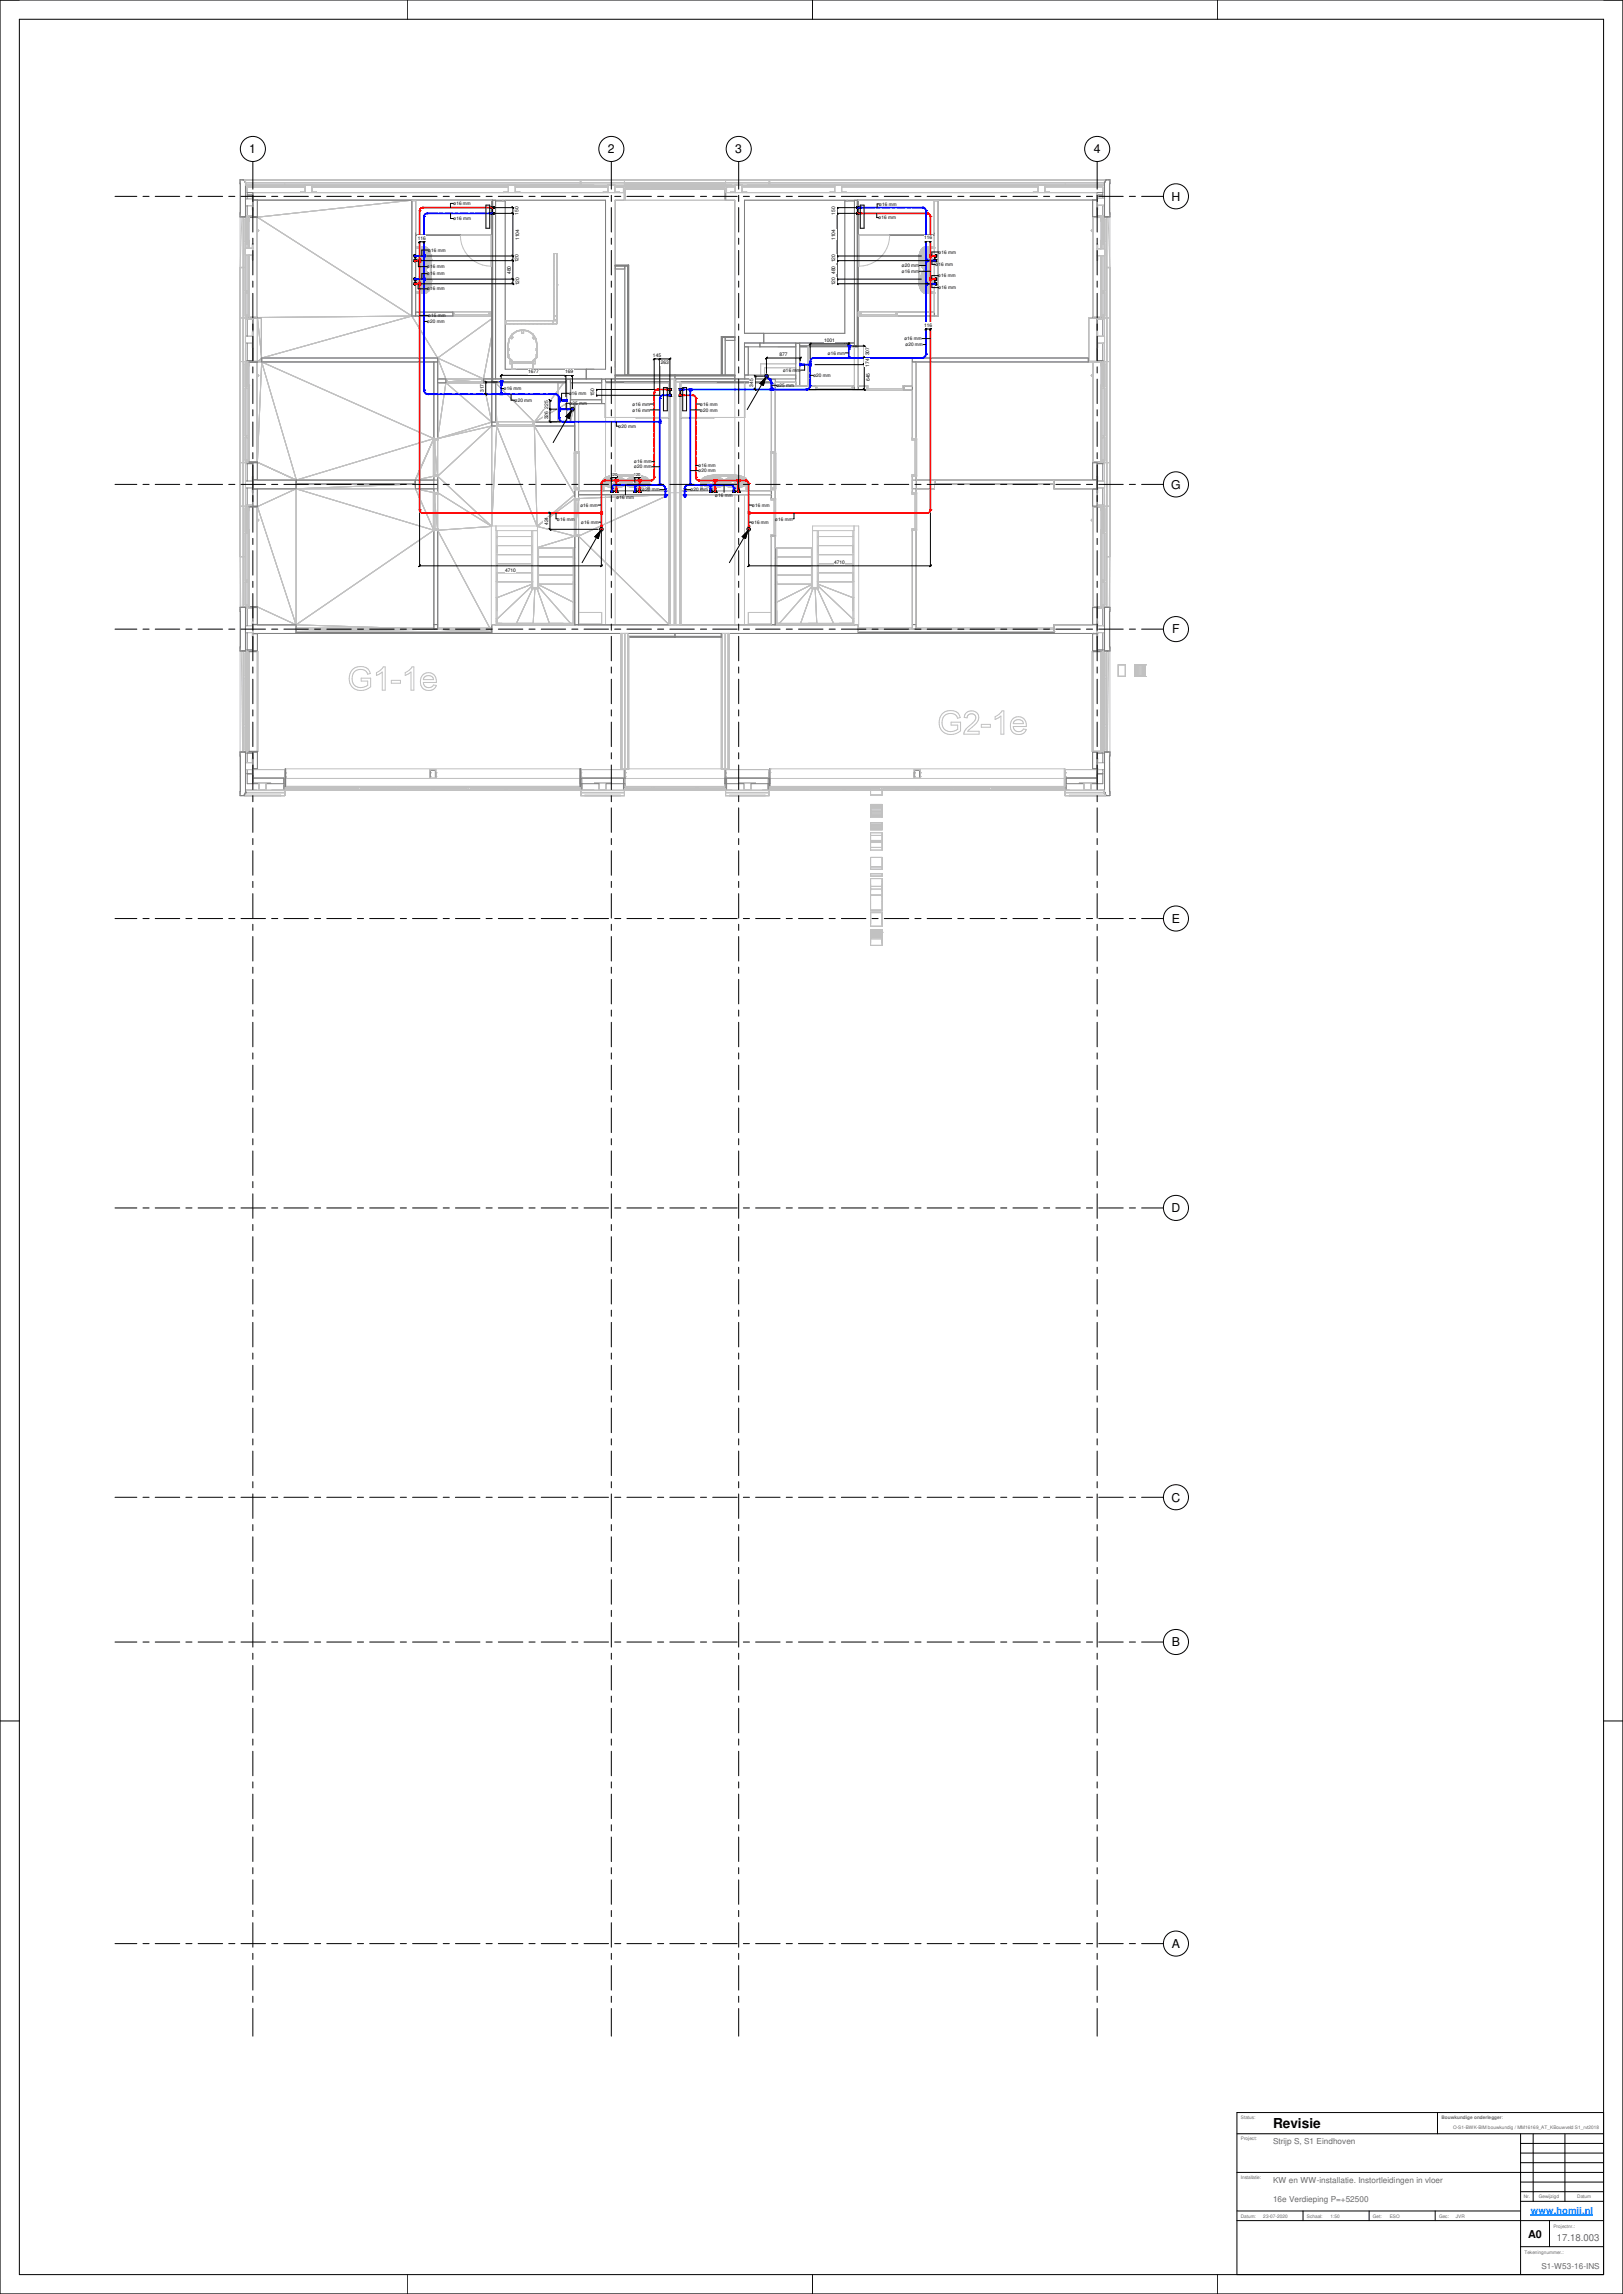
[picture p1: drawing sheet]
<svg xmlns="http://www.w3.org/2000/svg" width="841mm" height="1189mm" viewBox="0 0 841 1189" stroke-linecap="round" stroke-linejoin="round" font-family="sans-serif">
<defs><g id="words">
<text font-size="7.1" x="660" y="1103">Revisie</text>
<g font-size="6.3">
<text x="129" y="79">1</text>
<text x="315" y="79">2</text>
<text x="381" y="79">3</text>
<text x="567" y="79">4</text>
<text x="607" y="104">H</text>
<text x="607" y="253">G</text>
<text x="607" y="328">F</text>
<text x="607" y="478">E</text>
<text x="607" y="628">D</text>
<text x="607" y="778">C</text>
<text x="607" y="853">B</text>
<text x="607" y="1009">A</text>
</g>
<text font-size="5.6" x="792" y="1160">A0</text>
<text font-size="5" fill="#666" x="807" y="1161">17.18.003</text>
<text font-size="4.9" fill="#007fff" x="793" y="1147">www.homij.nl</text>
<g font-size="4.2" fill="#666">
<text x="660" y="1111">Strijp S, S1 Eindhoven</text>
<text x="660" y="1131">KW en WW-installatie. Instortleidingen in vloer</text>
<text x="660" y="1141">16e Verdieping P=+52500</text>
<text x="799" y="1176">S1-W53-16-INS</text>
</g>
<g font-size="2.5">
<text x="235" y="106">ø16 mm</text>
<text x="456" y="107">ø16 mm</text>
<text x="269" y="111" transform="rotate(-90 269 111)">150</text>
<text x="433" y="111" transform="rotate(-90 433 111)">150</text>
<text x="455" y="114">ø16 mm</text>
<text x="235" y="114">ø16 mm</text>
<text x="216" y="124">116</text>
<text x="269" y="124" transform="rotate(-90 269 124)">1104</text>
<text x="433" y="124" transform="rotate(-90 433 124)">1104</text>
<text x="479" y="124">116</text>
<text x="222" y="130">ø16 mm</text>
<text x="486" y="131">ø16 mm</text>
<text x="269" y="136" transform="rotate(-90 269 136)">120</text>
<text x="433" y="136" transform="rotate(-90 433 136)">120</text>
<text x="485" y="138">ø16 mm</text>
<text x="221" y="139">ø16 mm</text>
<text x="221" y="143">ø16 mm</text>
<text x="265" y="142" transform="rotate(-90 265 142)">480</text>
<text x="433" y="142" transform="rotate(-90 433 142)">480</text>
<text x="467" y="138">ø20 mm</text>
<text x="467" y="141">ø16 mm</text>
<text x="486" y="144">ø16 mm</text>
<text x="269" y="148" transform="rotate(-90 269 148)">120</text>
<text x="433" y="148" transform="rotate(-90 433 148)">120</text>
<text x="486" y="150">ø16 mm</text>
<text x="221" y="151">ø16 mm</text>
<text x="221" y="167">ø20 mm</text>
<text x="222" y="164">ø16 mm</text>
<text x="479" y="170">116</text>
<text x="427" y="177">1001</text>
<text x="469" y="176">ø16 mm</text>
<text x="469" y="179">ø20 mm</text>
<text x="338" y="185">145</text>
<text x="404" y="185">877</text>
<text x="429" y="184">ø16 mm</text>
<text x="450" y="184" transform="rotate(-90 450 184)">307</text>
<text x="342" y="189">263</text>
<text x="450" y="190" transform="rotate(-90 450 190)">174</text>
<text x="274" y="194">1677</text>
<text x="293" y="194">169</text>
<text x="406" y="193">ø16 mm</text>
<text x="421" y="195">ø20 mm</text>
<text x="451" y="197" transform="rotate(-90 451 197)">645</text>
<text x="251" y="203" transform="rotate(-90 251 203)">317</text>
<text x="261" y="202">ø16 mm</text>
<text x="390" y="200" transform="rotate(-90 390 200)">345</text>
<text x="402" y="201">ø25 mm</text>
<text x="267" y="208">ø20 mm</text>
<text x="295" y="205">ø16 mm</text>
<text x="295" y="210">ø25 mm</text>
<text x="308" y="205" transform="rotate(-90 308 205)">150</text>
<text x="284" y="212" transform="rotate(-90 284 212)">225</text>
<text x="328" y="210">ø16 mm</text>
<text x="328" y="213">ø16 mm</text>
<text x="363" y="210">ø16 mm</text>
<text x="363" y="213">ø20 mm</text>
<text x="284" y="217" transform="rotate(-90 284 217)">326</text>
<text x="321" y="222">ø20 mm</text>
<text x="329" y="243">ø20 mm</text>
<text x="329" y="240">ø16 mm</text>
<text x="362" y="245">ø20 mm</text>
<text x="362" y="242">ø16 mm</text>
<text x="333" y="255">ø20 mm</text>
<text x="358" y="255">ø20 mm</text>
<text x="371" y="257">ø16 mm</text>
<text x="301" y="263">ø16 mm</text>
<text x="320" y="259">ø16 mm</text>
<text x="390" y="263">ø16 mm</text>
<text x="289" y="270">ø16 mm</text>
<text x="402" y="270">ø16 mm</text>
<text x="284" y="272" transform="rotate(-90 284 272)">424</text>
<text x="301" y="271">ø16 mm</text>
<text x="389" y="271">ø16 mm</text>
<text x="432" y="292">4710</text>
<text x="262" y="296">4710</text>
</g>
<g font-size="2.5" fill="#666">
<text x="643" y="1098">Status:</text>
<text x="747" y="1098">Bouwkundige onderlegger:</text>
<text x="753" y="1103">O-S1-BWK-BIM bouwkundig / MM16169_AT_KBouwveld S1_rvt2018</text>
<text x="643" y="1109">Project:</text>
<text x="643" y="1129">Installatie:</text>
<text x="797" y="1139">Gewijzigd</text>
<text x="817" y="1139">Datum</text>
<text x="643" y="1150">Datum:</text>
<text x="655" y="1149">23-07-2020</text>
<text x="677" y="1150">Schaal:</text>
<text x="689" y="1149">1:50</text>
<text x="711" y="1150">Get:</text>
<text x="720" y="1149">ESO</text>
<text x="746" y="1150">Gec:</text>
<text x="754" y="1149">JVR</text>
<text x="805" y="1155">Projectnr.:</text>
<text x="790" y="1168">Tekeningnummer.:</text>
</g>
<text font-size="2.4" fill="#666" x="790" y="1139">Nr.</text>
<g font-size="2.1">
<text x="316" y="246">120</text>
<text x="328" y="246">120</text>
</g>
</g></defs>
<path d="M291 212h3" fill="none" stroke="#007fff" stroke-width=".52"/>
<path d="M397 195h2v2h-2z" fill="#007fff"/>
<g fill="#ff7f7f">
<path d="M311 274h1z"/>
<path d="M311 273l1 1z"/>
<path d="M312 273v1z"/>
</g>
<g fill="#007fff">
<path d="M255 110v1z"/>
<path d="M254 110v1z"/>
</g>
<path d="M255 107v1z" fill="#ff7f7f"/>
<path d="M217 133h2" fill="none" stroke="#007fff" stroke-width=".52"/>
<path d="M217 145h2" fill="none" stroke="#007fff" stroke-width=".52"/>
<path d="M317 253v1z" fill="#007fff"/>
<path d="M319 250v3" fill="none" stroke="#ff7f7f" stroke-width=".52"/>
<path d="M319 255h1z" fill="#ff7f7f"/>
<path d="M329 252v1z" fill="#007fff"/>
<g fill="#ff7f7f">
<path d="M331 255h1z"/>
<path d="M331 253l1 1z"/>
<path d="M331 253v1z"/>
</g>
<path d="M341 202h3" fill="none" stroke="#ff7f7f" stroke-width=".52"/>
<g fill="#007fff">
<path d="M293 207v1z"/>
<path d="M290 208h2z"/>
<path d="M290 207l2 1z"/>
</g>
<path d="M260 200v4" fill="none" stroke="#007fff" stroke-width=".52"/>
<g fill="#007fff">
<path d="M345 256v1z"/>
<path d="M345 255v1z"/>
</g>
<path d="M319 249h-6M331 250v3" fill="none" stroke="#ff7f7f" stroke-width=".52"/>
<path d="M319 249l1 1z" fill="#ff7f7f"/>
<path d="M331 249h-11" fill="none" stroke="#ff7f7f" stroke-width=".52"/>
<g fill="#ff7f7f">
<path d="M319 253l1 1z"/>
<path d="M319 253v1z"/>
</g>
<path d="M312 251v14" fill="none" stroke="#ff7f7f" stroke-width=".52"/>
<g fill="#ff7f7f">
<path d="M331 249h1z"/>
<path d="M331 249l1 1z"/>
</g>
<path d="M339 203v44M337 249h-5" fill="none" stroke="#ff7f7f" stroke-width=".52"/>
<g fill="#ff7f7f">
<path d="M339 202h2v1h-2z"/>
<path d="M337 247h2v2h-2z"/>
<path d="M217 146l1 1z"/>
<path d="M217 147l1 1z"/>
</g>
<path d="M217 148v116M218 148v116" fill="none" stroke="#ff7f7f" stroke-width=".52"/>
<g fill="#ff7f7f">
<path d="M216 147h1z"/>
<path d="M217 135h1z"/>
<path d="M217 134l1 1z"/>
<path d="M217 135l1 1z"/>
</g>
<path d="M217 136v10M218 136v10" fill="none" stroke="#ff7f7f" stroke-width=".52"/>
<path d="M216 135h1z" fill="#ff7f7f"/>
<path d="M217 109v25M218 109v25" fill="none" stroke="#ff7f7f" stroke-width=".52"/>
<path d="M217 107h2v2h-2z" fill="#ff7f7f"/>
<path d="M252 108h-33" fill="none" stroke="#ff7f7f" stroke-width=".52"/>
<g fill="#ff7f7f">
<path d="M254 107v1z"/>
<path d="M311 249h2v2h-2z"/>
</g>
<path d="M219 266h92" fill="none" stroke="#ff7f7f" stroke-width=".52"/>
<g fill="#ff7f7f">
<path d="M217 264h2v2h-2z"/>
<path d="M311 266l1 1z"/>
<path d="M311 265l1 1z"/>
</g>
<path d="M312 267v6" fill="none" stroke="#ff7f7f" stroke-width=".52"/>
<path d="M221 111h31" fill="none" stroke="#007fff" stroke-width=".52"/>
<g fill="#007fff">
<path d="M220 110h1v2h-1z"/>
<path d="M220 132v1z"/>
<path d="M219 133h1z"/>
</g>
<path d="M220 112v20" fill="none" stroke="#007fff" stroke-width=".52"/>
<g fill="#007fff">
<path d="M216 133h1z"/>
<path d="M219 144v1z"/>
</g>
<path d="M220 133v11" fill="none" stroke="#007fff" stroke-width=".52"/>
<path d="M216 145h1z" fill="#007fff"/>
<path d="M220 145v57" fill="none" stroke="#007fff" stroke-width=".52"/>
<g fill="#007fff">
<path d="M220 202h2v2h-2z"/>
<path d="M260 204v1z"/>
<path d="M259 204l1 1z"/>
</g>
<path d="M222 204h37" fill="none" stroke="#007fff" stroke-width=".52"/>
<path d="M260 199v1z" fill="#007fff"/>
<path d="M260 204h28" fill="none" stroke="#007fff" stroke-width=".52"/>
<g fill="#007fff">
<path d="M288 204h2v2h-2z"/>
<path d="M290 207v1z"/>
<path d="M290 206v1z"/>
<path d="M292 207v1z"/>
<path d="M290 212v1z"/>
<path d="M290 211v1z"/>
<path d="M290 212h1z"/>
</g>
<path d="M290 208v3M294 212h3" fill="none" stroke="#007fff" stroke-width=".52"/>
<g fill="#007fff">
<path d="M345 253v2z"/>
<path d="M343 251h2v2h-2z"/>
</g>
<path d="M290 213v4" fill="none" stroke="#007fff" stroke-width=".52"/>
<g fill="#007fff">
<path d="M317 251h2v2h-2z"/>
<path d="M329 251l1 1z"/>
<path d="M328 251l1 1z"/>
</g>
<path d="M319 251h9" fill="none" stroke="#007fff" stroke-width=".52"/>
<path d="M329 253v1z" fill="#007fff"/>
<path d="M342 206v12M330 251h11" fill="none" stroke="#007fff" stroke-width=".52"/>
<g fill="#007fff">
<path d="M342 251v1z"/>
<path d="M341 251l1 1z"/>
<path d="M342 251l1 1z"/>
<path d="M342 205h1v1h-1z"/>
</g>
<path d="M292 218h49M292 219h49" fill="none" stroke="#007fff" stroke-width=".52"/>
<g fill="#007fff">
<path d="M342 218v1z"/>
<path d="M341 218l1 1z"/>
</g>
<path d="M342 219v32" fill="none" stroke="#007fff" stroke-width=".52"/>
<path d="M290 217h2v2h-2z" fill="#007fff"/>
<path d="M388 273v1z" fill="#ff7f7f"/>
<g fill="#007fff">
<path d="M444 107l1 1z"/>
<path d="M445 107l1 1z"/>
<path d="M445 108h1z"/>
</g>
<path d="M444 110l1 1z" fill="#ff7f7f"/>
<path d="M481 135h2" fill="none" stroke="#007fff" stroke-width=".52"/>
<path d="M484 135h1z" fill="#007fff"/>
<path d="M484 133h1z" fill="#ff7f7f"/>
<path d="M481 147h2" fill="none" stroke="#007fff" stroke-width=".52"/>
<path d="M484 147h1z" fill="#007fff"/>
<path d="M484 145h1z" fill="#ff7f7f"/>
<path d="M380 253v1z" fill="#007fff"/>
<path d="M383 250v3" fill="none" stroke="#ff7f7f" stroke-width=".52"/>
<path d="M382 255h1z" fill="#ff7f7f"/>
<path d="M368 252v1z" fill="#007fff"/>
<g fill="#ff7f7f">
<path d="M370 255h1z"/>
<path d="M370 253l1 1z"/>
<path d="M371 253v1z"/>
</g>
<g fill="#007fff">
<path d="M356 202h1z"/>
<path d="M352 202h1z"/>
<path d="M353 202h1z"/>
</g>
<path d="M356 205h3" fill="none" stroke="#ff7f7f" stroke-width=".52"/>
<g fill="#ff7f7f">
<path d="M352 205h1z"/>
<path d="M353 205h1z"/>
</g>
<path d="M416 189h3M440 181v4" fill="none" stroke="#007fff" stroke-width=".52"/>
<g fill="#007fff">
<path d="M355 256v1z"/>
<path d="M355 255v1z"/>
</g>
<path d="M371 250v3M386 249h-3" fill="none" stroke="#ff7f7f" stroke-width=".52"/>
<path d="M382 249l1 1z" fill="#ff7f7f"/>
<path d="M382 249h-11" fill="none" stroke="#ff7f7f" stroke-width=".52"/>
<g fill="#ff7f7f">
<path d="M382 253l1 1z"/>
<path d="M383 253v1z"/>
</g>
<path d="M388 251v14" fill="none" stroke="#ff7f7f" stroke-width=".52"/>
<path d="M370 249l1 1z" fill="#ff7f7f"/>
<path d="M360 206v41M361 206v41M370 249h-8" fill="none" stroke="#ff7f7f" stroke-width=".52"/>
<g fill="#ff7f7f">
<path d="M359 205h2v1h-2z"/>
<path d="M360 247h2v2h-2z"/>
<path d="M482 144l1 1z"/>
</g>
<path d="M482 145v119" fill="none" stroke="#ff7f7f" stroke-width=".52"/>
<g fill="#ff7f7f">
<path d="M483 145h1z"/>
<path d="M482 133h1z"/>
</g>
<path d="M482 133v11" fill="none" stroke="#ff7f7f" stroke-width=".52"/>
<path d="M483 133h1z" fill="#ff7f7f"/>
<path d="M482 112v20" fill="none" stroke="#ff7f7f" stroke-width=".52"/>
<path d="M481 110h1v2h-1z" fill="#ff7f7f"/>
<path d="M448 111h33" fill="none" stroke="#ff7f7f" stroke-width=".52"/>
<g fill="#ff7f7f">
<path d="M445 110l1 1z"/>
<path d="M445 111h1z"/>
<path d="M386 249h2v2h-2z"/>
</g>
<path d="M389 266h92" fill="none" stroke="#ff7f7f" stroke-width=".52"/>
<g fill="#ff7f7f">
<path d="M481 264h1v2h-1z"/>
<path d="M388 266v1z"/>
<path d="M388 265v1z"/>
<path d="M388 266h1z"/>
</g>
<path d="M388 267v6" fill="none" stroke="#ff7f7f" stroke-width=".52"/>
<path d="M478 108h-30" fill="none" stroke="#007fff" stroke-width=".52"/>
<g fill="#007fff">
<path d="M478 107h2v2h-2z"/>
<path d="M480 135v1z"/>
<path d="M480 134v1z"/>
<path d="M480 135h1z"/>
</g>
<path d="M480 109v25" fill="none" stroke="#007fff" stroke-width=".52"/>
<g fill="#007fff">
<path d="M483 135h1z"/>
<path d="M480 147v1z"/>
<path d="M480 146v1z"/>
<path d="M480 147h1z"/>
</g>
<path d="M480 136v10" fill="none" stroke="#007fff" stroke-width=".52"/>
<path d="M483 147h1z" fill="#007fff"/>
<path d="M480 148v35" fill="none" stroke="#007fff" stroke-width=".52"/>
<g fill="#007fff">
<path d="M478 183h2v3h-2z"/>
<path d="M440 185v1z"/>
<path d="M439 185l1 1z"/>
<path d="M440 185l1 1z"/>
</g>
<path d="M441 186h37M441 185h37" fill="none" stroke="#007fff" stroke-width=".52"/>
<path d="M440 180v1z" fill="#007fff"/>
<path d="M422 186h17M422 185h17" fill="none" stroke="#007fff" stroke-width=".52"/>
<g fill="#007fff">
<path d="M420 185h2v2h-2z"/>
<path d="M420 189v1z"/>
<path d="M420 188v1z"/>
<path d="M419 189h1z"/>
<path d="M420 187v1z"/>
<path d="M415 189h1z"/>
<path d="M355 253v2z"/>
<path d="M355 251h2v2h-2z"/>
<path d="M379 251h1v2h-1z"/>
<path d="M367 251h1z"/>
<path d="M368 251l1 1z"/>
</g>
<path d="M369 251h10" fill="none" stroke="#007fff" stroke-width=".52"/>
<path d="M368 253v1z" fill="#007fff"/>
<path d="M358 251h9" fill="none" stroke="#007fff" stroke-width=".52"/>
<g fill="#007fff">
<path d="M357 251h1z"/>
<path d="M358 251v1z"/>
<path d="M357 251v1z"/>
</g>
<path d="M420 190v10" fill="none" stroke="#007fff" stroke-width=".52"/>
<g fill="#007fff">
<path d="M357 202h1z"/>
<path d="M357 202l1 1z"/>
</g>
<path d="M358 203v48M401 202h17" fill="none" stroke="#007fff" stroke-width=".52"/>
<path d="M418 200h2v2h-2z" fill="#007fff"/>
<path d="M400 199v2" fill="none" stroke="#007fff" stroke-width=".52"/>
<g fill="#007fff">
<path d="M399 202h1z"/>
<path d="M400 201v1z"/>
<path d="M400 202h1z"/>
</g>
<path d="M358 202h41" fill="none" stroke="#007fff" stroke-width=".52"/>
<path d="M399 197h1v2h-1z" fill="#007fff"/>
<g fill="none" stroke="#c1c1c1" stroke-width=".52">
<path d="M124 95h.1M124 95h1M125 95l-1 15zM126 93h-2v45M126 93h.1M126 93l1 2M127 93h298M127 93v2M127 93h.1M127 95h.1M127 95v71M127 95v1v-1"/>
<path d="M127 95v1h181M158 96v4M158 97h-30v3h196M162 96v4M162 97h101M263 96v4M267 96v4M267 97h48M301 95h.1M315 100v-4h4v4M319 97h4M323 99h1"/>
<path d="M324 96h1M324 95h.1M324 96h.1M324 96v-1h52v1M324 96h52M324 96v8M324 96v2M324 96h-1v4M325 97h12M325 96v2M337 96h.1M337 96v2"/>
<path d="M337 97h25M362 96h1M362 96v2M363 97h12M363 96v2M375 96v2M375 96h1v4M376 96v8M376 99h.1M376 96h.1M376 95h.1M376 97h5"/>
<path d="M379 96h-4M381 100v-4h4v4M385 97h48M399 95h.1M433 96v4M436 96v4M436 97h102M538 96v4M541 96v4M541 97h30v3h-195M572 95v1h-185M572 95h.1"/>
<path d="M572 95v1v-1M572 95v71M573 93l-1 2M573 93h-148M573 93h.1M573 93h2v45M575 95v15M575 95h.1M124 112h3M125 112l-1 26M126 112v53h1M126 112v53"/>
<path d="M126 112h.1M127 112h.1M127 113h.1M127 107h4M127 103h4M127 113h2M127 112v2M128 113h1M128 114v11M128 114h1M129 114v11M129 114h.1"/>
<path d="M129 114v1M129 113v1h-2M131 112v1h-2v1M131 103v-2v8v-2M131 112v1M131 112h-3v1M133 119h.1M133 113l80 51M133 113v51M133 119l1 1h-1M133 113l80-9v60M213 104h2v58h20v2"/>
<path d="M255 104h-122v145h92v-61h-96v1h-2M261 104h.1M319 104h62v70h-7v20h-48v-57h-7zM324 104v-6h52v6M324 104h-1M386 104h52v69h-52zM439 104h.1M445 104h121v60h6M486 104h-2v58h-19v2M486 104v60h-22M565 120l1-1v1zM566 113h4v16"/>
<path d="M566 113v51M566 119h.1M566 113h6M569 112v1M569 112h3v1M570 114h2M570 113h2M571 114h.1M571 114l-1 1M571 114v11M572 114v11M572 112h.1"/>
<path d="M572 112v2M572 113h.1M573 112h.1M573 112v53h-1M574 112v26l-1-8M574 112l1 26M575 110h.1M575 112h-3M124 138h2M126 138h.1M126 139h.1M126 139h-2v149h2"/>
<path d="M127 126h2M127 125h2v4M127 125v1M128 125h1M128 132v19M128 126v3M129 125h.1M129 125v4M129 132v33h4M129 132v33M133 120h.1M215 128h5"/>
<path d="M215 122h40M215 128h.1M215 129h.1M216 135h1M216 134v1M216 135h.1M216 134h.1M217 134h-1M217 134h.1M217 134h1M217 135h.1M217 132h3"/>
<path d="M217 132l1 2M217 137h3M217 137v1M217 135v2M217 131v1M217 131h.1M217 138h1M217 131h1M217 138h.1M218 132v2M218 137h.1M218 135h-1"/>
<path d="M218 131h.1M218 131v1M218 131h-1M218 134h-1l1 1M218 134h.1M218 138v1M218 135h.1M218 134h1M218 135v2M218 137v1M218 134v1M218 130v1"/>
<path d="M218 138h.1M218 131v3M218 130h.1M218 139h.1M218 139h1M218 132h.1M218 139l1 1M218 129v1M218 138h1M218 137l1 1M218 132h1M218 130l1 1"/>
<path d="M218 131l1 1M218 131h1M219 131v1M219 131h-1M219 131h.1M219 138l-1 1M219 138h.1M219 138h-1M219 140h1M219 140h.1M219 129h.1M219 129l-1 1"/>
<path d="M219 129h-1M219 139h1M219 139v1M219 137h.1M219 135v2M219 129v1M219 132v2M219 132h.1M219 137h-1M219 130h.1M219 130h-1M219 139h.1"/>
<path d="M219 135h-1M219 135h.1M219 134h.1M219 138h1M219 138v1M219 130v1M219 137h1M219 137v1M219 134v1M219 132h1M219 128v24M219 128h.1"/>
<path d="M219 129h2M219 134l1 1M220 135h.1M220 135h-1M220 132v1M220 129h1M220 128v4M220 128h1M220 130h-1M220 130h.1M220 137v3M220 137h.1"/>
<path d="M220 131h.1M220 131h-1M220 132h.1M220 128h.1M220 128l1 1M220 129h-1M220 129h.1M220 129h-5M220 137l1 1M220 137h-1M220 132l1 1M220 131v1"/>
<path d="M220 137v1M220 138h.1M220 138v1M220 130l1 1M220 130v1M220 131h1M220 130h1M220 133v1M220 133v3M220 136v1M220 136h.1M220 139h.1"/>
<path d="M220 137h1M220 138h1M220 136h1M220 133h.1M220 133l1 1M220 140h.1M220 140h1M220 139v1M220 134h4M220 134v2M220 129l1 1M220 129v1"/>
<path d="M221 129h.1M221 129h-1M221 138h-1M221 138v1M221 131h.1M221 131h-1M221 131l-1 1M221 138h.1M221 128v1M221 131v2M221 128h.1M221 137v1"/>
<path d="M221 139h-1M221 139h.1M221 130l-1 1M221 130v1M221 130h.1M221 130h-1M221 136l-1 1M221 136h.1M221 133h-1M221 133v1M221 131l1 2M221 130l1 1"/>
<path d="M221 134v2M221 139l-1 1M221 129v1M221 129l1 1M221 133h.1M221 136v1M221 129h1M221 133l1 1M221 136v2M221 136h1M221 130h1M221 128l1 1"/>
<path d="M221 138h1M221 131l1 1M222 136l-1 2M222 136h.1M222 133h-1M222 133v1M222 131h-1M222 131v1M222 138l-1 1M222 138h.1M222 130h.1M222 130h-1"/>
<path d="M222 134v2M222 131h.1M222 131l1 1M222 129h.1M222 129v1M222 130v1M222 130l1 2M222 133h.1M222 129l1 1M222 133l1 1M222 132v1M222 132l1 2"/>
<path d="M222 134l-1 4M222 136v2M222 132h.1M222 132h1M223 132v2M223 130h.1M223 130h-1M223 130v2M223 134l-1 2M223 132h.1M223 134h.1M223 134v12"/>
<path d="M223 132l1 2M224 134h.1M224 134v12M287 131h2v35h-2zM445 122h39M476 134h.1M476 134h3M476 134v12M476 132h.1M476 132v2M476 132h1M477 132l-1 2"/>
<path d="M477 134h.1M477 134v12M477 132h.1M477 132v2M477 130l-1 2M477 130h.1M477 134v2M477 132v4M477 136l1 2M477 130v2M477 132l1 1M477 134l1 4"/>
<path d="M477 136h.1M477 130h1M477 133v1M478 134v2M478 129h.1M478 129l-1 1M478 129v1M478 130v1M478 130l-1 2M478 136h-1M478 136v2M478 138v1"/>
<path d="M478 133h.1M478 133v1M478 133l-1 1M478 131h.1M478 131l-1 1M478 138h.1M478 130h-1M478 130h.1M478 136h.1M478 136l1 2M478 139h1M478 131l-1 2"/>
<path d="M478 128v1M478 139h.1M478 131h1M478 131v2M478 138h1M478 130l1 1M478 129h1M478 136l1 1M478 133h1M479 138l-1 1M479 138v1M479 138h-1"/>
<path d="M479 138h.1M479 131h.1M479 131h-1M479 139h.1M479 131l-1 2M479 139v1M479 129l-1 1M479 129h.1M479 129v1M479 134v2M479 130h.1M479 130l-1 1"/>
<path d="M479 130h-1M479 133h.1M479 133v1M479 133l-1 1M479 136h-1M479 136v1M479 130v1M479 128h-1M479 128h.1M479 128l-1 1M479 131v1M479 137v1"/>
<path d="M479 128v1M479 129h-1M479 129h1M479 140h.1M479 140h1M479 129h2M479 139h2M479 129l1 1M479 130h1M479 136h.1M479 136l1 1M479 137h.1"/>
<path d="M479 131l1 1M479 132h1M479 132v1M479 132l-1 1M479 132h.1M479 138h2M479 130l1 1M479 131h1M479 137h2M480 137h1M480 137h-1M480 132h.1"/>
<path d="M480 132l-1 1M480 132h1M480 132h2M480 129h-1M480 128v4M480 128h-1M480 128h4M480 130h1M480 130h-1M480 140h1M480 137v3M480 137h2"/>
<path d="M480 137h.1M480 131h1M480 131h-1M480 129h1M480 128h.1M480 128l-1 1M480 129h.1M480 135h.1M480 134h.1M480 134v1M480 134h1M481 135h-1"/>
<path d="M481 128v24M481 137h.1M481 128h.1M481 132h.1M481 131h.1M481 129h.1M481 137v1M481 134v1M481 135h.1M481 134h.1M481 131v1M481 138h.1"/>
<path d="M481 138v1M481 130v1M481 135h1M481 130h.1M481 139h-2M481 139h.1M481 132v2M481 135v2M481 139v1M481 129v1M481 140h-1M481 140h.1"/>
<path d="M481 130l1 1M481 130h1M481 138h1M481 131h1M481 129l1 1M481 137h1M482 138h.1M482 138h-1M482 131h.1M482 131h-1M482 130v1M482 139h.1"/>
<path d="M482 139h-1M482 137h.1M482 137v1M482 131v1M482 131l-1 1M482 130h.1M482 134h.1M482 134v1M482 132v2M482 130l-1 1M482 135v2M482 135h.1"/>
<path d="M482 138v1M482 134h-1M482 131v3M482 135v3M482 135h1M483 135h.1M483 134h.1M483 134h-1M483 134v1M484 128h.1M484 129h.1M484 129h-4"/>
<path d="M566 120h.1M570 125h1M570 125h2M570 133v32h-6v23M570 126h2M571 125h.1M571 133v18M571 126v3M572 133v18M572 126v3M572 125v1M573 139h2v149h-2"/>
<path d="M573 138h2M574 139v26M127 152h2M127 151h2M127 151v1M128 152v11M215 152h5M215 152h.1M216 146h1M216 145v1M216 145h.1M217 145h.1"/>
<path d="M217 145h-1M217 145h1M217 146h.1M217 143h3M217 143v2M217 148h3M217 148v1M217 142h.1M217 142v1M217 149h1M217 149h.1M217 142h1"/>
<path d="M218 146l-1 2M218 146h-1M218 143v2M218 148v1M218 145l-1 1h1M218 149h-1M218 149h.1M218 142v1M218 145h.1M218 149v1M218 142h-1M218 142h.1"/>
<path d="M218 145h1M218 146h.1M218 146v2M218 145v1M218 143h.1M218 146v3M218 141h.1M218 141v1M218 150v1M218 150h.1M218 151h1M218 150l1 1"/>
<path d="M218 148h.1M218 149h1M218 150h1M218 143h1M218 141l1 1M218 142h1M219 142v1M219 142l-1 1M219 149l-1 1M219 149v1M219 149h-1M219 149h.1"/>
<path d="M219 142h.1M219 142h-1M219 151h1M219 140l-1 1M219 151h2M219 151h.1M219 140v1M219 141h.1M219 141h-1M219 148h.1M219 146v2M219 150h1"/>
<path d="M219 150v1M219 143h.1M219 148h-1M219 143v2M219 148l-1 1M219 148v1M219 141v1M219 145h.1M219 150h.1M219 146h-1M219 141h1M219 142h1"/>
<path d="M219 149h1M219 146h.1M219 145v1M219 143h1M219 148h1M219 152h.1M219 145h1M220 146h-1M220 146h.1M220 145v1M220 145h.1M220 150h.1"/>
<path d="M220 143h.1M220 149v1M220 148h.1M220 148v1M220 140v3M220 140h-1M220 143v1M220 151h.1M220 151h1M220 152h.1M220 150v1M220 148v4"/>
<path d="M220 149h.1M220 152h-5M220 143h-1M220 142h.1M220 142v1M220 149h1M220 150h1M220 142h1M220 148l1 1M220 141h1M220 141v1M220 147v1"/>
<path d="M220 147h.1M220 144v2M220 141h.1M220 143l1 1M220 141h-1M220 144v3M220 144h.1M220 147h1M220 146h4M220 146v1M220 140v1M220 140l1 1"/>
<path d="M221 151h-1M221 151h.1M221 140v1M221 140h-1M221 149h-1M221 149l-1 1M221 149v1M221 149h.1M221 142v1M221 142l-1 1M221 142h-1M221 142h.1"/>
<path d="M221 151v1M221 151h-6M221 152h.1M221 151l-6 1M221 152h-1M221 143h-1M221 143v1M221 141v1M221 150h.1M221 150h-1M221 142v2M221 144v2"/>
<path d="M221 144h-1M221 147l-1 1M221 147h.1M221 141h.1M221 150l-1 1M221 146l-1 1M221 146v1M221 142l1 2M221 150v1M221 144h.1M221 147v2M221 141l1 1"/>
<path d="M221 147h1M221 149h1M221 150h1M222 144v2M222 144h-1M222 147l-1 2M222 147h.1M222 149h.1M222 149l-1 1M222 142v2M222 150l-1 1M222 150h.1"/>
<path d="M222 146l-1 1M222 146v1M222 149v1M222 142h.1M222 150v1M222 151h.1M222 151h-1M222 144h.1M222 150h-1M222 147v1M222 150h1M222 148l-1 1"/>
<path d="M222 148v1M222 148h.1M222 144l1 2M222 144v4M222 148h1M223 146l-1 1M223 146l-1 2M223 148l-1 2M223 148l-1 1M223 148h.1M223 150h.1M223 150l-1 1"/>
<path d="M223 146h.1M223 146v2M223 148v2M224 146h.1M224 146l-1 2M289 148h.1M289 148v2M476 146h.1M476 146h3M476 146v2M476 146l1 2M476 148h.1"/>
<path d="M476 148l1 2M477 146h.1M477 146v2M477 148v2M477 148h.1M477 148h-1M477 148l1 2M477 150h.1M477 150l1 1M477 146v1M477 148l1 1M477 144v4"/>
<path d="M477 144h.1M477 146l1 1M477 144v2M477 150h1M477 144h1M477 147l1 2M477 147v1M478 146v1M478 151h.1M478 144v2M478 144h.1M478 142l-1 2"/>
<path d="M478 142h.1M478 150h-1M478 150h.1M478 147l1 2M478 147v2M478 147h-1M478 149v1M478 150v1M478 150l1 1M478 149h.1M478 147h.1M478 150h1"/>
<path d="M478 141v1M478 141h.1M478 149h1M478 151l1 1M478 146l1 1M478 142h1M478 142v2M478 151h1M478 141l1 1M478 147l1 1M478 144h1M479 151h.1"/>
<path d="M479 151h-1M479 141h.1M479 141h-1M479 149v1M479 149l-1 1M479 149h-1M479 149h.1M479 142h-1M479 142h.1M479 142l-1 2M479 150v1M479 146l1 2"/>
<path d="M479 146v1M479 150h.1M479 142v1M479 147l1 1M479 147v1M479 147h-1M479 144v2M479 144h.1M479 152h.1M479 152h1M479 141v1M479 143h.1"/>
<path d="M479 143l-1 1M479 151l1 1M479 151v1M479 151h1M479 151h5M479 140v1M479 141h2M479 147h.1M479 150h1M479 143v1M479 148v1M479 148h.1"/>
<path d="M479 143h1M479 142h2M479 149h1M479 143h2M480 148h-1M480 143h.1M480 143l-1 1M480 148h.1M480 148l-1 1M480 140v3M480 140h-1M480 149l-1 1"/>
<path d="M480 152h4M480 150h-1M480 151h-1M480 148h1M480 143h2M480 150l-1 1M480 151h.1M480 152h.1M480 148v4M480 149h-1M480 149h1M480 146h.1"/>
<path d="M480 145h.1M480 145v1M480 145h1M481 143h.1M481 143h-1M481 148h.1M481 148v1M481 149h-2M481 151h.1M481 152h.1M481 142h-2M481 142h.1"/>
<path d="M481 146h.1M481 145l-1 1M481 142v1M481 149h.1M481 149h-1M481 149v1M481 145h.1M481 150h-1M481 150h.1M481 141h.1M481 141v1M481 146h1"/>
<path d="M481 143v2M481 150v1M481 151h-1M481 146v2M481 140v1M481 151h-2M481 141h1M481 149h1M481 142h1M481 148l1 1M481 141l1 1M481 150h1"/>
<path d="M482 149h.1M482 149h-1M482 142h-1M482 142v1M482 141v1M482 141h-1M482 150h.1M482 150h-1M482 146h.1M482 141h.1M482 143h.1M482 143h-1"/>
<path d="M482 146v2M482 150l-1 1M482 142h.1M482 149v1M482 148v1M482 145h.1M482 145v1M482 145h-1M482 143v2M482 142v3M482 146v3M482 146h1"/>
<path d="M482 148h-2M483 145h.1M483 145h-1M483 146h.1M483 145v1M484 152h.1M484 152h-4M570 152h2M570 151h2M571 152v11M572 152v11M572 151v1"/>
<path d="M127 163h2M127 165h.1M127 163v2M127 164h2M128 164v1h3M128 164h1M131 165h.1M131 178v2M131 172v2M131 165v23M131 165h4v22h-4M131 174h-4v4h4"/>
<path d="M133 161v1M133 165l3 21M213 164l-80 1M213 164l14 22M213 164l-77 22M213 164h22M234 162h20M234 164h20M235 164v-1h19v1M235 162v1M253 162v1M254 163h1"/>
<path d="M254 164v-2h1v2h-1M255 174l-4 22M255 165l-28 21M262 166h27v2h-27zM264 175l1 1M264 175h1M264 175l-1 3v7l3 2M265 174v1M265 174l1 1M265 174a7 7 0 0 1 12 0M265 175v1M265 176h.1"/>
<path d="M265 175h1M265 175h.1M266 175l-1 1M266 175h.1M266 175h-1M270 171h1v2h-1zM270 173h1M276 175h.1M276 175l1 1M277 175h-1M277 176v-1v1M277 176h.1"/>
<path d="M277 174l-1 1M277 175l1 3v7l-2 2M287 166v2M287 164h2M287 166h2M381 176h-5v18h5M388 180v14M394 180h18v9h-18v5M412 178h2M419 180v20M439 178h4M443 180v20h-1v2h7v-2h-4v-20"/>
<path d="M445 163h.1M445 162h20M445 164h20M445 164v-2v2h1M446 164v-1h18v1M446 162v1M464 162v1M564 165h5M569 165v23M569 165h.1M570 163h2M570 164h2"/>
<path d="M572 164v1h-3M572 165h.1M572 163v2M126 187v53M127 188h.1M127 181v230M127 187v2M127 187h.1M127 187h-1v53M128 189h1M128 189v11M128 200h1"/>
<path d="M128 189h.1M128 200h.1M129 189v11M129 200h.1M129 189v1M129 200v40h2M129 189h.1M129 188h-2M131 187h-2v2M131 187v1M131 187h-3v1M133 194h.1"/>
<path d="M133 195h.1M133 188v51M133 190v1M133 194l1 1h-1M136 188l-3 52M136 188l89 39M136 188l18 61M136 186l-3 2M136 186v2M136 186h91M227 186v10h28M227 186l4 10"/>
<path d="M227 186l24 10M231 198h20M231 196h1v2M231 196v2M231 196l20 2M231 198l-4 29M231 198l24 21M231 199l24 20M232 199v-1h18v1M232 196l13 2M251 196v2M251 198l4 21"/>
<path d="M251 196h-1v2M252 198h-25v128l28 1M255 198v75l2-52M257 198l20 21M257 198v21M262 191v-87h52v87M263 181v1M263 184v1M265 188h11M265 187v4h2h-1v-3M265 187h-1v2h1M265 187h11"/>
<path d="M265 187l-2-2v-7a8 8 0 0 1 8-7 8 8 0 0 1 7 7v7l-2 2M268 191h40M276 188v3h-1M276 187h1v2h-1M276 187v4M278 181v1M278 184v1M289 198v21M289 198v21h5M292 198l-3 4M296 196l-2 1M296 198h16"/>
<path d="M296 198v9h16M312 196h2M314 198v49M319 198v48M319 194v-55h5v55M319 196h62M324 198h23M347 198v126l-47-46M347 198v126M350 196v128M352 198l1 126M353 198h47v36h2"/>
<path d="M353 198v126M381 198v48M386 198v49M386 194v2M400 198h.1M402 198h10M412 192v-1h-16v3M423 200v2M441 200v2M564 188v-2h-91v14h-4v2h4v25h2v-39h95M564 187h5M566 194l-1 1h1v-1"/>
<path d="M566 188v61h-82v2h62v-2M566 195h.1M566 188v51M566 194h.1M566 188h6M569 187h3v1M569 187h1v53h-1M569 187v1M570 200h1M570 189h2M570 200h2M571 200h.1"/>
<path d="M571 189v11M571 189l-1 1M571 189h.1M572 200h.1M572 189h.1M572 189v11M572 187h1v53M572 187h.1M572 187v2M572 188h.1M572 181v60M574 187v53"/>
<path d="M127 200h2v40M127 201h2M127 200v1M128 201v25M255 219l-28 8M257 219h1M257 219v2M277 219h-1h22M277 219v2M289 212l-12 7M289 219h-12M289 202l-12 17"/>
<path d="M289 219v-21h5v21M294 219h4M294 209l-5 3M296 219h2M296 219h-7M296 219l2-10v10M298 209h2v25h-2M314 216h33M314 209h-18v10M353 216h33M414 200v-20h5v20h-7v-2h-10v2h21v2h-21v33M422 202h20"/>
<path d="M422 200h20M423 202h19M449 200h1v2M449 202h20M450 202h18M469 200h-1v2M570 201h2M571 201v25M572 201v25M572 200v1M126 240h1M127 227h2"/>
<path d="M127 238h2M127 226h2M127 238v2M127 239h2M127 226v1M127 240h.1M128 239h1M128 239v1h3M128 227v11M131 240h.1M133 240l20 9M133 240l21 9"/>
<path d="M225 228l-10 21M225 227l-10 22v2M225 227l-71 22M225 227h2M225 227l2 20M225 227l-10 22M225 233l2 13M255 221l-28 26M255 221l-28 6M255 221h3M257 221l21 52-1-52M258 221h-1"/>
<path d="M276 221h22v14M277 221l21 35-19 17M298 235v18M298 234v20M298 235h2M300 234v20M400 235h1M400 234v20M402 234v20M402 235h-1v18h1M473 227v1h1M475 227v20"/>
<path d="M475 228h-1v18h1M566 239h6M569 240h.1M570 227h2M570 238h2M570 239h2M570 226h2M571 227v11M572 227v11M572 239v1h-3M572 240h1M572 240h.1"/>
<path d="M572 238v2M572 226v1M127 253h4M127 249h4M131 249v-2v8v-2M153 249v79M153 249l1 2M153 253l-20 10M153 253l72 22M154 249v2M154 251l-1 2M154 251h61"/>
<path d="M215 251l-62 2M215 251v2M215 249v2M215 249v4M215 253l10 2M215 253l10 22M225 247l-10 2M225 256v18M225 255l2 20M225 255h2l28 18M225 255v20M227 255v1h-2"/>
<path d="M227 247l28 26M227 247l-12 2M227 255l28 18M298 254h2h47M298 253v71M298 253h2M300 259l-2 13M300 256h47M300 258v66h49v-128h-2v128M300 258h-2l-19 15M300 258l-2 20M312 251h24"/>
<path d="M312 250h4M312 250v4M312 249v1M312 249h1M312 249v1l1-1M312 249v5M313 249v5M313 249v1v-1M313 249h.1M313 254h.1M313 251h.1M313 250v4"/>
<path d="M313 248l-1 1M313 248h.1M313 250h.1M313 248v1M313 249v1M313 249h1M313 248h1M313 251l1 1M313 249v2M313 251h1M313 249l1 1M314 248h-1"/>
<path d="M314 250v1M314 248h.1M314 249h-1M314 249h.1M314 251h.1M314 249v1M314 252h.1M314 248l-1 1M314 256v68M314 248v1M314 251v1M314 247h.1"/>
<path d="M314 247l-1 1M314 252h1M314 247v1M314 251l1 1M314 249h1M314 249l1 1M314 248h1M315 252h-1M315 252h.1M315 250v1M315 251h-1M315 251h.1"/>
<path d="M315 249v1M315 248h-1M315 249h.1M315 249h-1M315 248h.1M315 248l-1 1M315 252h1M315 250h.1M315 248v1M315 251v1M315 250h1M315 249l1 1"/>
<path d="M315 249h1M315 251h1M316 252h-1M316 252h.1M316 252h2M316 251l-1 1M316 251h.1M316 249h.1M316 249h-1M316 250v1M316 249v1M316 251h-1"/>
<path d="M316 250h.1M316 251v1M316 247h.1M316 251h2M316 250v2M316 251h5M316 247h-2M316 247v-1l-2 1M316 247l-2 1M316 247h1M316 247l-1 1M317 247h.1"/>
<path d="M317 247l-2 1M317 247v1M317 248h.1M317 248h-2M317 248l-2 1M317 248l-1 1M317 248v1M317 249h.1M317 249h-1M317 249l-1 1M318 247h.1M318 253h.1"/>
<path d="M318 252h.1M318 252v1M318 253h1M318 250v1M318 252v1l1-1M318 251h.1M318 250h.1M318 251v1M319 251h-1M319 247h11M319 246v3M319 246l-3 1"/>
<path d="M319 246h11M319 247l-2 1M319 247l2 1M319 248l-2 1M319 248l1 1M319 252h.1M319 252h-1M319 249h-2M319 249h1M319 246l13 1M319 248h-2M319 248h1"/>
<path d="M319 247h.1M319 247h-3M319 247h-2M319 247h2M319 250h-1M319 256v68M319 251h.1M319 251v1M319 250h.1M319 251h2M319 250v1M319 252v1"/>
<path d="M319 252h2M319 253h.1M320 249l1 1M320 249h-3M320 249h1M320 249h.1M320 249h2M320 248l2 1M320 248v1M320 248h.1M320 248h2M321 248h1"/>
<path d="M321 248h-1M321 247l1 1M321 247v1M321 247l-4 1M321 247l2 1M321 247h.1M321 250h3M321 250v2M321 251h.1M321 251h1M321 250v1M321 250h.1"/>
<path d="M321 249l1 1M321 249v1M321 251v1M321 252h-2M321 252h1M322 251h-1M322 251h.1M322 252h-3M322 252h.1M322 250h.1M322 249h.1M322 249h-1"/>
<path d="M322 250v1M322 250h-1M322 251v1M322 252h-1M322 249v1M322 249h1M322 249l-1 1M322 248l1 1M322 248v1M322 251l1 1M322 248h.1M322 251h1"/>
<path d="M322 248h1M323 252h-1M323 252h.1M323 249h.1M323 249h-1M323 248h.1M323 248h-1M323 251h-1M323 251h.1M323 249v2M323 249l-1 1M323 251v1"/>
<path d="M323 248v1M323 248l1 1M323 249h1M323 251h1M323 251l1 1M324 252h.1M324 252h-1M324 249h-1M324 249h.1M324 251h.1M324 251h-1M324 249v2"/>
<path d="M324 251v1M324 249v1M324 250v1M324 250h3M324 250l1 1M325 251h.1M325 249h.1M325 251v1M325 249l-1 1M325 249v2M325 252h.1M325 251l1 1"/>
<path d="M325 248v1M325 248h.1M325 252h1M325 249h1M325 251h1M325 248l1 1M326 252h-1M326 252h.1M326 249h.1M326 249h-1M326 251h-1M326 251v1"/>
<path d="M326 251h.1M326 249v2M326 249v1M326 248h-1M326 248h.1M326 252h1M326 248v1M326 250h.1M326 250v1M326 251l1 1M326 251h1M326 248l1 1"/>
<path d="M326 250h1M326 252h3M326 249l1 1M326 249h1M327 249h-1M327 249h.1M327 252h-1M327 252h.1M327 252h2M327 251v1M327 251h.1M327 250v1"/>
<path d="M327 249v1M327 251h-1M327 250h.1M327 251h3M327 250v2M328 247l-2 1M328 247h.1M328 247v1M328 248h.1M328 248h-2M328 248l-1 1M328 248v1"/>
<path d="M328 249h.1M328 249h-1M328 249h1M329 249h2M329 249l-2 1M329 253h.1M329 252h.1M329 252l1 2v-1M329 250h.1M329 250l1 1M330 250h-1M330 251l-1 1"/>
<path d="M330 251h.1M330 252h.1M330 252h-1M330 252v1v-1M330 250h.1M330 247h2M330 247l2 1M330 247l-2 1M330 246v3M330 246l2 1M330 248l1 1M330 248l-2 1"/>
<path d="M330 249h1M330 249h-2M330 247h.1M330 247h-2M330 248h1M330 248h-2M330 248h2M330 251v1M330 251h2M330 250v1M330 252v1M330 252h2"/>
<path d="M330 253h.1M331 249l1 1M331 249h.1M331 249h2M331 248l2 1M331 248v1M332 248l1 1M332 248h-1M332 248h.1M332 248h1M332 247l1 1M332 247l2 1"/>
<path d="M332 247v1M332 247h.1M332 247h2M332 247l3 1M332 250v2M332 250h4M332 251h.1M332 250h.1M332 251h1M332 250v1M332 251h-5M333 249l-1 1"/>
<path d="M333 251h-1M333 251h.1M333 251v1M333 252h-3M333 252h.1M333 249v1M333 249h.1M333 250h.1M333 250h-1M333 250v1M333 252h-1M333 249h1"/>
<path d="M333 248v1M333 248l1 1M333 251h1M333 251l1 1M333 249l1 1M333 252h1M333 248h.1M334 251h.1M334 251h-1M334 250h-1M334 250h.1M334 250v1"/>
<path d="M334 252h-1M334 252h.1M334 248h-1M334 248v1M334 248h.1M334 249v1M334 249h.1M334 249h-1M334 248l1 1M334 248h1M334 251v1M334 247h.1"/>
<path d="M334 247l1 1M334 251h1M334 247v1M334 251l-1 1M334 249h1M335 249h-1M335 249l-1 1M335 249v1M335 251h-1M335 251h.1M335 249h.1M335 251l-1 1"/>
<path d="M335 251v1M335 250v1M335 248h.1M335 248v1M335 248h-1M335 252h-1M335 252h.1M335 248h1M335 249v2M335 249h1M335 248l1 1M335 249l1 1"/>
<path d="M336 248v1M336 249h.1M336 249v5M336 249v1M336 251h.1M336 250h.1M336 248h.1M336 248h-1M336 250v4M336 249h-1M336 254h.1M347 255h6"/>
<path d="M347 256l-47 2M347 256l-47 22M363 251h.1M363 251h24M363 250h.1M363 250h4M363 250v4M363 249h.1M363 249h1M363 249v1M364 249h.1M364 249l-1 1"/>
<path d="M364 250v4M364 249v5M364 249v1M364 248h.1M364 248l-1 1M364 248v1M364 251h.1M364 250h.1M364 249h1M364 248h1M364 251h1M364 251l1 1"/>
<path d="M364 249v2M365 248h.1M365 248h-1M365 249h.1M365 249v1M365 249l-1 1M365 251h.1M365 251h-1M365 251v1M365 250v1M365 249h-1M365 252h.1"/>
<path d="M365 248l-1 1M365 248v1M365 247h.1M365 247l-1 1M365 247v1M365 249h1M365 251l1 1M365 252h1M365 247l1 1M365 249l1 1M365 251h1M365 248l1 1"/>
<path d="M366 248h-1M366 248h.1M366 249h.1M366 249h-1M366 251h-1M366 251v1M366 252h-1M366 252h.1M366 250v1M366 251h.1M366 249v1M366 248v1"/>
<path d="M366 252h1M366 250h.1M366 251l1 1M366 250h1M366 249l1 1M366 251h1M366 249h1M367 252h-1M367 252h.1M367 249v1M367 249h.1M367 249h-1"/>
<path d="M367 251h-1M367 251h.1M367 252h2M367 250v1M367 251v1M367 250h.1M367 247h.1M367 251h5M367 251h3M367 251h2M367 250v2M367 247h-2"/>
<path d="M367 247h1M368 247h.1M368 247h-3M368 247l-2 1M368 247v1M368 248h.1M368 248h-2M368 248l-2 1M368 248l-1 1M368 248v1M368 249h.1M368 249h-1"/>
<path d="M368 249l-1 1M368 249h1M369 249l-2 1M369 247h.1M369 253h.1M369 252h.1M369 252v1M369 250h.1M369 250v1M369 251h.1M369 251h1M369 250h1"/>
<path d="M370 251l-1 1M370 251h.1M370 252h.1M370 252h-1M370 247h11M370 247l-2 1M370 247l2 1M370 246v3M370 246l-3 1M370 246h11M370 248l-2 1M370 248l1 1"/>
<path d="M370 247h-2M370 249h-2h2M370 249h-2M370 249h1M370 247h2M370 247h.1M370 248h-2M370 248h1M370 248h2M370 249h-1M370 252v1l-1-1M370 251v1"/>
<path d="M370 251h2M370 250h.1M370 250v1M370 252v1h-1M370 252h2M370 253h.1M371 249l1 1M371 249h.1M371 249h1M371 249h2M371 248l2 1M371 248v1"/>
<path d="M371 248h.1M372 248h1M372 248h-1M372 248h.1M372 247v1M372 247l2 1M372 247h.1M372 250h3M372 251h.1M372 251h1M372 250v2M372 250h.1"/>
<path d="M372 250v1M372 249h1M372 249v1M373 251v1M373 251h-1M373 251h.1M373 252h-3M373 252h.1M373 249v1M373 249l-1 1M373 249h.1M373 249h-1"/>
<path d="M373 250v1M373 250h-1M373 252h-1M373 249h1M373 248l1 1M373 248v1M373 250h.1M373 251l1 1M373 251h1M373 252h1M373 248h.1M374 252h.1"/>
<path d="M374 252h-1M374 248h.1M374 248h-1M374 251h.1M374 251h-1M374 249h.1M374 249h-1M374 249v2M374 249l-1 1M374 251v1M374 248l1 1M374 248v1"/>
<path d="M374 251h1M374 249h1M374 251l1 1M375 249v2M375 249h-1M375 249h.1M375 251h.1M375 251h-1M375 252h.1M375 252h-1M375 251v1M375 249v1"/>
<path d="M375 250v1M376 251h.1M376 250h3M376 250v1M376 249h.1M376 249v1M376 251v1M376 249v2M376 252h.1M376 251l1 1M376 248v1M376 248h.1"/>
<path d="M376 249h1M376 252h1M376 248h1M376 249l1 2M377 251h-1M377 251h.1M377 248l-1 1M377 248v1M377 252h-1M377 252h.1M377 249h-1M377 249h.1"/>
<path d="M377 251v1M377 249v2M377 249v1M377 248h-1M377 248h.1M377 252h1M377 250v1M377 250h.1M377 249h1M377 251l1 1M377 251h1M377 248l1 1"/>
<path d="M377 250h1M378 249l-1 1M378 249v1M378 251h-1M378 251h.1M378 249h-1M378 249h.1M378 252h-1M378 252h.1M378 252h1M378 252h2M378 251v1"/>
<path d="M378 250v1M378 250h.1M378 252h3M378 251h1M378 251h3M378 250h1M378 251h5M379 251h-1M379 250v2M379 252h1M379 247l-2 1M379 247h.1"/>
<path d="M379 247v1M379 248h-2M379 248h.1M379 248l-1 1M379 248v1M379 249h-1M379 249h.1M379 249h1M380 249h2M380 249l-2 1M380 249h.1M380 249l-1 1"/>
<path d="M380 253h.1M380 252h.1M380 252v1M380 253h1M381 250h.1M381 252h.1M381 250v2M381 252h-1M381 251h.1M381 251h-3M381 252v1v-1M381 256v68"/>
<path d="M381 247l2 1M381 247l-2 1M381 246v3M381 246l2 1M381 248l3 1M381 248l1 1M381 248l-2 1M381 247h2M381 247h.1M381 249h1M381 249h-2M381 247h-2"/>
<path d="M381 248h2M381 248h-2M381 251v1M381 251h2M381 250v1M381 252v1M381 252h2M381 253h.1M382 249l1 1M382 249h.1M382 249h2M383 248l-1 1"/>
<path d="M383 248l1 1M383 248h.1M383 248h1M383 248h2M383 247v1M383 247l2 1M383 247h.1M383 247v-1l2 1M383 247h2M383 251h.1M383 250h4M383 250v2"/>
<path d="M383 250h.1M383 251h1M383 250v1M384 251h.1M384 247h.1M384 249l-1 1M384 251v1M384 251h-1M384 252h-3M384 252h.1M384 249v1M384 250h-1"/>
<path d="M384 250h.1M384 249h.1M384 250v1M384 252h-1M384 249h1M384 252h1M384 248v1M384 248l1 1M384 251h1M384 251l1 1M385 252h.1M385 252h-1"/>
<path d="M385 249h-1M385 249h.1M385 249l-1 1M385 249v1M385 248h-1M385 248v1M385 251h.1M385 251h-1M385 250h-1M385 250h.1M385 250v1M385 248h.1"/>
<path d="M385 251v1M385 248h1M385 247h.1M385 247l1 1M385 248l1 1M385 251h1M385 247v1M385 249h1M386 251v1M386 251l-1 1M386 249h-1M386 249l-1 1"/>
<path d="M386 249v1M386 249h.1M386 251h.1M386 251h-1M386 250v1M386 248h.1M386 248h-1M386 248v1M386 252h.1M386 252h-1M386 256v68M386 248h1"/>
<path d="M386 249v2M386 249h1M386 248l1 1M387 248h-1M387 248v1M387 249h.1M387 249v5M387 249h-1M387 249l-1 1M387 249v1M387 250v4M387 248h.1"/>
<path d="M387 254h.1M387 251h.1M387 250h.1M400 253h1M400 258v1h1M402 258v20M402 254h-2h-47M402 253v5h-2v-2h-47M402 259h-1v18M473 255v1h1M473 247h2v2h9v4h-9v2h-2zM474 246h-1v1"/>
<path d="M475 255v20M475 256h-1v18h1M546 249v4h20v71h-20v4M569 249h3v4h-3M569 249v-2v8v-2M572 256v155M126 262v53M127 275h2v40M127 276h2M127 263h.1M127 275v1M127 262v2"/>
<path d="M127 262h.1M127 262h-1v53M128 275h1M128 264h1M128 264v11M128 276v25M129 264v11M129 275v40h4l20 9M129 275h.1M129 264h.1M129 264v1M129 263v1h-2"/>
<path d="M129 263h-2M131 262v1h-2v1M131 262v1M131 262h-3v1M133 269h.1M133 270h.1M133 263v51M133 263l20 61M133 269l1 1h-1M225 275l-72 49M225 275h2M225 274h2v1"/>
<path d="M227 275l28 52M255 273l-28 2M255 273v51h43M255 273h24M257 273v51M257 275h22M258 278h18M258 275v48h40M276 275v30h3v-21M279 273l19 5M279 273v31h-3v-29M298 278l-19 6h19"/>
<path d="M298 278h2M402 277h-2v1M421 275h22M423 275v29h-2v-31h24v51h-44M424 278h18M424 275v30h-4v-21M442 275v48h-40M443 273v51M474 274h-1v1M565 270l1-1v1zM566 263h4v52h-4M566 270h.1"/>
<path d="M566 263v51M566 263h6M566 269h.1M569 262h3v1M569 262v1M570 275h2M570 275h1M570 264h2M570 276h2M571 275h.1M571 264v11M571 264h.1"/>
<path d="M571 264l-1 1M571 275h1M571 276v25M572 264v11M572 276v25M572 262h1v53M572 262h.1M572 262v2M572 263h.1M572 275v1M574 262v26M124 289h2"/>
<path d="M124 289l1 26M124 289v123h2M126 289h.1M126 288h.1M258 292h18M258 287h18M258 297h18M258 283h18M279 289h.1M279 284h19M279 298h18M279 293h18"/>
<path d="M279 289h18M297 284v40M297 289h1M402 289h1M402 284h19M403 298h17M403 284v40M403 293h17M403 289h17M420 289h1M424 292h18M424 297h18"/>
<path d="M424 287h18M424 283h18M573 289h2M574 289v26M575 289v123h-2M575 289v26M124 317h1M125 317h.1M125 317v18M126 315h.1M127 313h2M127 301h2"/>
<path d="M127 302h2M127 315h.1M127 301v1M127 313v2M127 314h2M127 315h-3M128 314h1M128 314v1h3M128 302v11M131 315h.1M133 311v1M257 310h1"/>
<path d="M257 301h1M258 302h18M276 303l-18 7M276 304l-18 17M276 305l-8 19M277 305l-1 18M278 305l7 19M279 303h19M279 303l18 9M279 304l17 19M297 312h1M300 317h12v6h-12"/>
<path d="M400 317h-12v6h12M402 312h1M420 303l-17 9M420 304l-16 19v1M421 303h-19M421 305l-6 18M422 305l1 18M423 302h19M424 305l8 19M424 303l18 7M424 304l18 17M442 310h1"/>
<path d="M442 301h1M566 314h6M569 315h.1M570 301h2M570 302h2M570 313h2M570 314h2M571 302v11M572 302v11M572 314v1h-3M572 315h3M572 315h.1"/>
<path d="M572 301v1M572 313v2M573 315h.1M575 317v18M575 317h.1M124 337h3M125 335h.1M125 337l1 53M126 337v53M126 337h.1M127 337h.1M127 338h.1"/>
<path d="M127 339h2M127 328h4M127 324h4M127 338h7v51h-6M127 337v2M128 339v11M129 338v51M131 337v1M131 337h-2v53h2M131 324v-2v8v-2M131 337h-3v1M133 337v1"/>
<path d="M133 328h.1M133 328v71h-2M149 328h111M153 325h72M153 324l72 2M153 324h-20v-71h92v73M153 326h102M153 326h.1M153 328h102M153 327h102M222 326h3M225 326l30 1"/>
<path d="M225 326l-72 1h102M227 325h28M254 326l1 1M255 324v4M255 326h.1M257 321h1M257 322h1M259 323v1M276 323v1M295 323v1M324 328h1M352 324v-126h-2v126h50v-46h2v46"/>
<path d="M374 328h4v71h-4zM374 328v71M376 328v71M377 328v71M378 328v71M415 323v1M423 323v1M441 328h109M441 323v1M442 322h1M442 321h1M445 325h28"/>
<path d="M445 327h101M445 324v4M445 326h101M445 326h.1M445 328h101M473 326v-51h2v51M475 325h71M546 327h.1M546 326h.1M566 338h4M566 338v51M566 328v71h3"/>
<path d="M566 337v53M569 337h3v1M569 328h3M569 337v1M569 324h3M569 328h.1M569 328h-3M569 324v-2v8v-2M569 337h1v53h-4M570 339h2M571 339v11M572 339v11"/>
<path d="M572 337h.1M572 338h-6v51h6M572 338h.1M572 337v2M573 337h.1M573 337v53M574 337v53M575 337l-1 53M575 335h.1M575 337h-3M127 351h2M127 350h2"/>
<path d="M127 350v1M128 351v25M191 349h1a6 6 0 0 0-8-3 6 6 0 0 0-3 7 6 6 0 0 0 11 3v-5h-5v2h4v2a5 5 0 0 1-7 1 5 5 0 0 1-1-7 5 5 0 0 1 6-1l1 1M195 349l4-3h1v12h-2v-10l-3 2zM203 353h5v1h-5zM210 349l3-3h1v12h-1v-10l-3 2zM219 350a4 4 0 0 1 5-1 4 4 0 0 1 2 5h-7a2.8 2.8 0 0 0 3 2 2.8 2.8 0 0 0 3-1h1a4 4 0 0 1-6 2 4 4 0 0 1-1-6zM220 351a2.8 2.8 0 0 1 5 1h-6zM570 350h2M570 351h2M571 351v25M572 351v25"/>
<path d="M572 350v1M127 377h2M127 376h2M127 376v1M128 377v11M490 369a7 7 0 0 0 0 11M492 368a5 5 0 0 1 6 4h-2a4 4 0 0 0-6-1 4 4 0 0 0-1 6v1a5 5 0 0 0 7 0v-2h-3v-2h5v5a7 7 0 0 1-8 1M492 368l-3 1M507 373a4 4 0 0 0-3-5 4 4 0 0 0-4 4h1a2.2 2.2 0 0 1 3-2 2.2 2.2 0 0 1 1 4l-4 4-2 2h8v-1h-6l6-6M509 375h4v2h-4zM516 371l3-3h1v12h-1v-9l-3 2zM526 374a2.8 2.8 0 0 1 4 1h-5z"/>
<path d="M526 378a2.9 2.9 0 0 0 4 0h2a4 4 0 0 1-7 2 4 4 0 0 1-1-7 4 4 0 0 1 5-1 4 4 0 0 1 3 5h-7l1 2M570 377h2M570 376h2M571 377v11M572 377v11M572 376v1M124 392l1 18zM124 390h3M126 390h1M126 390h.1M127 390h.1M127 388h2"/>
<path d="M127 395h4M127 399h20v4M127 389h2M127 388v2M128 389v1h3M131 395v-2v10h17M131 399v2M131 390h.1M131 399h.1M133 399h.1M133 398v1M133 390h.1"/>
<path d="M148 399h.1M148 399v9h153v-9M223 399h.1M225 399h1M301 399h.1M324 399v9h52M376 399v4M399 399h.1M399 399v4M474 399h.1M476 399h1M552 399v9h-153v-2"/>
<path d="M566 390h.1M566 398v1M567 399h.1M569 390h.1M569 395h3M569 399h.1M569 395v-2v9M569 399v2M570 389h2M570 388h2M572 389v1h-3M572 390h1"/>
<path d="M572 390h.1M572 388v2h3M572 399h-20v4M573 390h.1M575 392v18M575 392h.1M125 410h.1M126 412h.1M127 412h.1M127 412h19M127 401h1M127 411h.1"/>
<path d="M127 411l-1 1M127 410h.1M127 410v-1v2M127 411v1M127 411h21M134 406h-2h8h-2M134 406v4M138 406v4M147 403v1M147 407v2M148 410v2h-21M148 401h.1"/>
<path d="M148 406h.1M148 403h.1M148 402h.1M148 408h153M148 400h.1M148 403h153M148 408v1M148 409v-11h153l-1 11M149 408h18M149 408v2M149 409l-1 1M149 409h18"/>
<path d="M167 408v2M167 409h1M168 408h18M168 408v2M168 409h18M186 409h1M186 408v2M187 408h18M187 408v2M187 409h18M205 408v2M205 409h2"/>
<path d="M206 408v2M207 408h17M207 408v2M207 409h17M223 400h.1M223 403v-4h3v4M223 403h.1M223 401h.1M223 402h.1M223 400v3M223 403h3M224 408v2"/>
<path d="M224 409h1M225 408h17M225 408v2M225 409h17M226 401h.1M226 403h.1M226 402h.1M226 400h.1M242 409h2M242 408v2M243 408v2M244 408h18"/>
<path d="M244 408v2M244 409h18M262 409h1M262 408v2M263 408h18M263 408v2M263 409h18M281 408v2M281 409h1M282 408h18M282 408v2M282 409h18"/>
<path d="M300 408v2M300 409l1 1h-174v1M300 408v1M301 408h.1M301 400h.1M301 401h.1M301 403h.1M301 402h.1M301 403v-4h22v4h-22M301 406v3M308 410h-7v2h23v-2M310 406h-2h8h-2"/>
<path d="M310 406v4h4v-4M323 406v3M323 409h.1M324 403h.1M324 402h.1M324 408h.1M324 400h.1M324 401h.1M324 403h52M324 403v-5h52l-1 11M324 408v1M325 408h13"/>
<path d="M325 409l-1 1h55M325 409h13M325 408v2M338 409h1M338 408v2M339 408h22M339 409h22M339 408v2M361 409h1M361 408v2M362 408h13M362 409h13"/>
<path d="M362 408v2M375 409l1 1M375 408v2M375 408v1M376 407h.1M376 406l-1 2M376 402h.1M376 400h.1M376 401h.1M376 403h.1M376 410v2h23v-2h-4M385 406h-2h8h-2"/>
<path d="M385 406v4h4v-4M398 406v3M398 403v-4h-22v4h23M399 403h.1M399 401h.1M399 402h.1M399 400v3M399 400h.1M399 403h153M399 408v1M399 409v-11h153l-1 11M400 408h18"/>
<path d="M400 408v2M400 409l-1 1h155M400 409h18M418 409h1M418 408v2M419 408h18M419 408v2M419 409h18M437 408v2M437 409h1M438 408h18M438 408v2"/>
<path d="M438 409h18M456 409h2M456 408v2M457 408v2M458 408h17M458 408v2M458 409h17M474 400h.1M474 403v-4h3v4M474 403h.1M474 401h.1M474 402h.1"/>
<path d="M474 400v3M474 403h3M475 409h1M475 408v2M476 408h17M476 408v2M476 409h17M477 401h.1M477 402h.1M477 400h.1M477 400v3M477 403h.1"/>
<path d="M493 409h2M493 408v2M494 408v2M495 408h18M495 408v2M495 409h18M513 408v2M513 409h1M514 408h18M514 409h18M514 408v2M532 409h1"/>
<path d="M532 408v2M533 408h18M533 409h18M533 408v2M551 409l1 1M551 408v2M551 408v1M552 400h.1M552 401v1M552 406h.1M552 403h17M552 401h.1"/>
<path d="M552 403h.1M552 403v5h-153v-2M552 402h.1M552 410v2h21M552 407v2M552 403v1M562 406h-3h9h-3M562 406v4h3v-4M570 410h2v1M572 411l1 1M572 411h.1M572 410v-1v2"/>
<path d="M572 410h.1M573 412h.1M575 410h.1"/>
</g>
<g fill="none" stroke="#7f7f7f" stroke-width=".52">
<path d="M131 100v12h-3v-5M376 98v6zM569 100v12h2v-6M127 112v1M127 112h.1M127 113h.1M128 103v-3h195v4h-4v94h28M128 101h3M131 104h183v87h-52v-87h-5M213 104h2v60h-2zM255 104v115h2v-21h-6v-2h4M255 104v94"/>
<path d="M257 104v92M443 104v75M444 104v76M445 104v76M445 104v98M566 113h4h-4M569 104h-183v69h52v-69h5M569 101h2M571 103v-3h-195v4h5v94h-28M572 113h.1M319 137h7v57M319 139h5"/>
<path d="M319 138h6M319 138h7M324 138v56M325 138v56M326 137v57M127 165h.1M128 178v9h3M129 164l4 1zM131 165h-3v9M131 165h4v22h-4zM374 175h7M374 174v20"/>
<path d="M374 175v19M376 176h5M381 174h-7v20h2v-19M386 180h26M388 180v14M394 178v2M396 173v5M412 178h2M412 178v22h2v-22M414 180h31M414 179h30M443 180v22"/>
<path d="M443 178h-57v18M484 162h-19v2h21v-60h-2v60M564 165h5v22h-5zM566 164l4 1zM569 165h2v9M571 178v9h-2M572 165h.1M127 188h.1M127 187v1M127 187h.1M225 188h2v39h-2zM255 196h92v2h-28"/>
<path d="M304 191v5M319 195h62M319 194h62M319 196h62M347 198h-28M350 194v2M352 198h29M386 194h26M386 194v2M400 197h2v37h-2zM412 196h-62v2h31M473 188h91v-2h-91v41h2v-39"/>
<path d="M566 188h4h-4M572 188h.1M298 219h-21v2h21M298 209h2v25h-2zM402 200h21v2h-21M443 200h-1v2h7v-2h-4M473 200h-4v2h4M127 240h.1M566 239l4 1zM572 240h.1M128 249v-9h3v22h-3v-9M131 249h84v2h-61v-2"/>
<path d="M153 249v4h-22M225 247h2v8h-2zM227 249h-12v4h12M298 254h2v4h-2zM300 254h47v2h-47M400 254h-47v2h47M400 254h2v4h-2zM473 249h11v4h-11M473 247h2v8h-2zM546 249v2h-62v-2h85M546 249v4h23M571 249v-9h-2v22h2v-9"/>
<path d="M127 263h.1M127 262v1M127 262h.1M225 275h2v49h-2zM473 275h2v51h-2zM566 263h4h-4M572 263h.1M127 315h.1M566 314l4 1zM572 315h.1M128 328v9h3v-7M131 322v-7h-3v9"/>
<path d="M131 324h22v4h-22M255 324h190v4h-190zM298 324v-46h2v46M325 328v2h25M326 330h24M350 328v2h-24M400 324v-46h2v46M473 324h2M566 338h4zM569 324h-23v4h23M571 324v-9h-2v22h2v-9M128 395v-5h3v16"/>
<path d="M128 399v7h6M131 399h16v4h-16M223 400v-1l3 1M223 399v4M223 400h3M226 399v4M301 399h22v4h-22zM376 399h22v4h-22zM399 399v9zM474 400v-1l3 1M474 399v4M474 400h3"/>
<path d="M477 399v4M569 399h-17v4h17M571 395v-5h-2v16M571 399v7h-6M128 401h3M138 406h9M147 403v6h1v-5h-1M301 404v5zM324 403v-4v10h-1v-5h1M376 404h1v5h-1v-10v8M398 404h1v5h-1zM552 406h10"/>
<path d="M552 403v6v-5M569 401h2"/>
</g>
<path d="M294 196h2" fill="none" stroke="#ffbc79" stroke-width=".52"/>
<circle cx="301" cy="408" r=".2" fill="#7f7f7f"/>
<path d="M301 399v8" fill="none" stroke="#7f7f7f" stroke-width=".52"/>
<circle cx="301" cy="399" r=".2" fill="#7f7f7f"/>
<g fill="none" stroke="#7f7f7f" stroke-width=".52">
<path d="M126 112h1M133 113h-4h4M215 162h20v2h-20zM133 188h-4h4M136 186h91v2h-91zM227 196h4v2h-4zM294 198h-39h39M294 198h-39M294 197h2v22h-2v-23h-39v2M255 219h2v2h-2zM296 207h16M296 209h18v-12h-2v12"/>
<path d="M129 239l4 1zM133 263h-4h4M129 314l4 1zM129 338h4zM225 324h2v2h-2zM129 389l4 1zM148 399v9zM301 399v9"/>
</g>
<g fill="none" stroke="#c1c1c1" stroke-width=".52">
<path d="M129 113h4v51h-4M133 113h-4v16M213 104h2v16M213 104h42M569 106h3M569 103h3v4h-1M569 103v-3v9v-3M129 132v33M215 122h40M569 129h3v4h-3M569 129v-3v9v-2M569 174h3v4h-3"/>
<path d="M569 174v-2v8v-2M133 188h-4v51h4v-51h-4M257 219h20v2h-20zM258 219v1M276 219v1M225 228v18M225 228h2v-1h-2v20h2v-1h-2M258 221v-1h18v1M298 235v-1h2v-25h-2h16v7h33v38h-11M298 259v18M298 253v1h2M298 259h2v-1h-2v20h2v-1h-2"/>
<path d="M300 254h12M571 249h1v4h-1M129 263h4v51h-4M133 263h-4v52M129 338h4M133 338v51zM322 328v71M324 328v71M325 330l1 69M326 330v69h-4v-71h3v71M571 328h1M571 324h1"/>
<path d="M148 399v1M326 398l-2 1M572 399v1h-1M148 403v5"/>
</g>
<circle cx="126" cy="112" r=".2" fill="#7f7f7f"/>
<path d="M124 95h.1M124 95v17h2M126 93h-2v2M126 93h.1M126 93l1 2v17M572 411l1 1h2" fill="none" stroke="#7f7f7f" stroke-width=".52"/>
<g fill="none" stroke="#c1c1c1" stroke-width=".52">
<path d="M572 165h3v22h-3zM573 165v22M574 165v22M575 167v18M572 240h3v22h-3zM573 240v22M574 240v22M575 242v18M301 411h23M301 410h23v2h-23zM303 412h19M376 411h23"/>
<path d="M376 410h23v2h-23zM378 412h19"/>
</g>
<circle cx="572" cy="411" r=".2" fill="#7f7f7f"/>
<path d="M573 390h-1v21" fill="none" stroke="#7f7f7f" stroke-width=".52"/>
<circle cx="573" cy="390" r=".2" fill="#7f7f7f"/>
<path d="M573 315h-1v22h1M573 390h2v2M575 392v18M575 392h.1M575 410h.1M575 410v2" fill="none" stroke="#7f7f7f" stroke-width=".52"/>
<circle cx="573" cy="315" r=".2" fill="#7f7f7f"/>
<path d="M573 315h2v2M575 317v18M575 317h.1M575 335h.1M575 335v2h-2" fill="none" stroke="#7f7f7f" stroke-width=".52"/>
<circle cx="573" cy="337" r=".2" fill="#7f7f7f"/>
<g fill="none" stroke="#c1c1c1" stroke-width=".52">
<path d="M301 93h23v3h-23zM301 95h23M303 93h19M376 93h23v3h-23zM376 95h23M378 93h19M399 95h173M554 93h19M572 95h.1M573 93l-1 2M573 93h-174v3h173v-1M573 93h.1"/>
<path d="M124 165h3v22h-3zM124 167v18M126 165v22M126 240v22M124 242v18M127 249v-9h-3v22h3v-9"/>
</g>
<path d="M573 112h1" fill="none" stroke="#7f7f7f" stroke-width=".52"/>
<circle cx="573" cy="112" r=".2" fill="#7f7f7f"/>
<path d="M575 95v17h-1M575 95v-2h-2l-1 2v17h1M575 95h.1M126 390h-2v22h2" fill="none" stroke="#7f7f7f" stroke-width=".52"/>
<path d="M127 93h174v3h-174v-1M127 93v2M127 93h19M127 95h174M146 93h-1M301 95h-174M552 411h20M572 411v-1h-20v2h21M572 411l1 1M572 411h.1M573 412h-19" fill="none" stroke="#c1c1c1" stroke-width=".52"/>
<circle cx="126" cy="390" r=".2" fill="#7f7f7f"/>
<path d="M126 390h1v21" fill="none" stroke="#7f7f7f" stroke-width=".52"/>
<circle cx="127" cy="411" r=".2" fill="#7f7f7f"/>
<path d="M125 317h.1M125 317v18M126 315h-2l1 2M125 335l-1 2h2M125 335h.1M126 412h.1M127 411l-1 1" fill="none" stroke="#7f7f7f" stroke-width=".52"/>
<circle cx="126" cy="315" r=".2" fill="#7f7f7f"/>
<path d="M126 315h1v22h-1" fill="none" stroke="#7f7f7f" stroke-width=".52"/>
<circle cx="126" cy="337" r=".2" fill="#7f7f7f"/>
<g fill="none" stroke="#c1c1c1" stroke-width=".52">
<path d="M158 100h-2h8h-2M158 100v-4h4v4M263 100h-2h8h-2M263 100v-4h4v4M315 100h-2h8h-2M315 100v-4h4v4M381 100h-2h8h-2M381 100v-4h4v4M433 100h-3h8h-2M433 100v-4h3v4M538 100h-3h9h-3M538 100v-4h3v4"/>
<path d="M131 129v-3v9v-3M131 129h-4v3h4M239 122a16 16 0 0 0 16 16M254 122l1 16zM445 122v16zM461 122a16 16 0 0 1-16 16M314 198v18h33v-18h-23M371 198h-18v18h33v-18M579 345h4v6h-4zM588 345v6M589 345v6M590 345v6"/>
<path d="M591 345v6M592 345v6M593 345v6M594 345v6M594 345h-6v6h6M134 406v4h4v-4M451 410v2h6v-2M451 417h6v6h-6zM451 418h6M451 417h6M451 419h6M451 420h6"/>
<path d="M562 406v4h3v-4M451 436h6M451 427h6M451 422h6M451 429h6M451 432h6v9h-6zM451 437h6M451 421h6M451 439h6M451 423h6M451 433h6M451 428h6"/>
<path d="M451 426h6v4h-6zM451 449h6M451 455h6v17h-6zM451 453h6v1h-6zM451 444h6v7h-6zM451 459h6M451 464h6M451 461h6M451 473h6v7h-6zM451 473h6M451 486h6M451 482h6v8h-6z"/>
<path d="M451 485h6M451 482h6M451 483h6M451 484h6M451 483h.1M451 487h6M457 483h.1"/>
</g>
<g fill="none" stroke="#7f7f7f" stroke-width=".52">
<path d="M131 104h2v8h-2zM566 104h3v8h-3zM216 122h23zM255 122h.1M445 122h.1M461 122h23zM296 196h16v2h-16zM314 196h5v2h-5zM314 198h5M381 196h19v2h-19zM381 198h19M386 198v18v-18"/>
<path d="M314 209v7zM330 216l17 1zM353 216l17 1zM131 240h2v9h-2zM566 240h3v9h-3zM131 254h2v8h-2zM566 254h3v8h-3zM566 315h3v9h-3zM131 322v-7h2v9h-2M131 328h2v9h-2v-7M153 328h102h-102zM350 330h24"/>
<path d="M350 328h24v2h-24zM445 328h101h-101zM566 328h3v9h-3zM131 390h2v8h-2zM566 390h3v8h-3zM314 406h10M324 403h-23v3h9M385 406h-9v-3h23v3h-10"/>
</g>
<g fill="none" stroke="#00f" stroke-width=".52">
<path d="M220 112v33M220 112h.1M220 112v21M221 111l-1 1M221 111h.1M221 111h34M221 110h.1M221 110h34M221 110v1M221 111h6M228 111h1M231 111h4"/>
<path d="M236 111h1M239 111h4M244 111h1M246 111h6M254 111h.1M254 110h.1M254 110v1M255 111h.1M255 110v1M255 110h.1M444 108h1M444 108h.1"/>
<path d="M444 107v1M444 107h34M444 108h34M444 107l1 1M445 108h-1M445 108h.1M445 108h1M445 107h.1M446 108h.1M446 107h.1M446 107v1M448 108h5"/>
<path d="M454 108h2M457 108h4M462 108h2M465 108h4M470 108h2M473 108h5M478 108h1M478 108h.1M478 107h.1M478 107v1M478 107l1 1 1 1M479 108l1 1v74"/>
<path d="M479 108l1 1M480 109h.1M480 111v6M480 109v1M480 118v1M480 109v74M215 133h5M215 133h.1M215 132v1M216 133h.1M217 133h.1M219 133h.1"/>
<path d="M220 133h.1M220 132h.1M220 132v1M220 133v4M220 138v1M220 133v69v1l2 1M480 136h.1M480 135h.1M480 134h.1M480 135h5M480 136v3M480 121v4"/>
<path d="M480 128v6M480 126v1M481 135h.1M483 135h.1M484 135h.1M484 135h1M485 135h.1M485 135h-1M485 135h-5M215 145h5M215 145h.1M215 145h5v57"/>
<path d="M215 144v1M216 145h.1M217 145h.1M219 145h.1M219 144v1M220 144h.1M220 145h.1M220 160v4M220 157v2M220 141v3M220 144v1M220 145v3"/>
<path d="M220 149v2M220 152v4M220 144l-1 1M480 147h.1M480 147h5M480 148h.1M480 146h.1M480 143v3M480 148v4M480 140v2M480 156v4M480 153v2"/>
<path d="M481 147h1M481 147h.1M482 147h2M483 147h.1M484 147h.1M484 147h1M485 147h.1M485 147h-1M485 147h-5M220 168v4M220 165v2M220 176v4"/>
<path d="M220 173v2M439 179h.1M440 179h.1M440 179v7l-1-1M440 180h.1M440 179v1M440 179v7l1-1M440 179h-1M480 161v1M480 172v4M480 169v1M480 180v4l-2 2"/>
<path d="M480 177v1M480 164v4M220 184v4M220 181v2M220 192v4M220 189v1M220 200v3l2 1M220 197v1M259 198h1M259 198h.1M260 198h.1M260 198v7l-1-1"/>
<path d="M260 199h.1M260 200h.1M260 198v6M260 198v1M397 195h.1M397 195l2 2M399 197h.1M399 197l1 2M399 197h1M399 197l1 4M400 199h.1M400 199v2"/>
<path d="M414 188v1M414 189h1M414 188h.1M414 189h.1M414 189h6M415 189h.1M415 189h4M416 189h.1M419 189h.1M420 189h.1M420 188h.1M420 200h.1"/>
<path d="M420 200l-1 1-1 1-18-1M420 190h.1M420 187v13M420 187h.1M420 197l-1 4-4 1M420 194v2M420 190v3M420 200l-1 1-1 1M422 186h-1l-1 1M422 186h.1M422 186h-2v2M422 185h.1"/>
<path d="M422 185v1M422 185l-2 1v1M439 186h.1M439 185h.1M440 186h.1M440 185h.1M440 181h.1M440 180v5M440 185v1M441 186h.1M441 185h.1M478 186h.1"/>
<path d="M478 186h-56M478 185h.1M478 185v1M480 183h.1M480 183l-1 2h-1h-56M480 183l-1 2-1 1M220 202h.1M220 202v2h2M222 204h.1M222 204h66M259 204h.1M260 204h.1"/>
<path d="M260 204v1v-1M288 204h.1M288 204l1 1 1 1M288 204h-66M288 204a2 2 0 0 1 2 3M290 212h.1M290 208h.1M290 207h.1M290 207h3M290 213h.1M290 211h.1M290 206v11"/>
<path d="M290 208h3M290 217h.1M290 217v1l2 1M290 206h.1M290 207v1M290 213v4a1.9 1.9 0 0 0 2 2h5M290 208v3M290 206v6M290 217l1 1h1M290 212v5M290 212h7M290 208h2"/>
<path d="M291 212h6M291 212h.1M291 212h-1M292 208h.1M292 207h.1M292 207v1M292 218h.1M292 218h50M292 218v1M292 219h.1M292 219h50M293 207h.1"/>
<path d="M293 207v1M293 208h.1M293 208h1M293 207h1M294 208h.1M294 207h.1M294 207v1M294 212h.1M297 212h.1M297 212h-7M299 219h1M301 219h4"/>
<path d="M307 219h1M309 219h4M314 219h2M317 219h4M322 219h2M325 219h4M330 219h2M333 219h6M339 219h2M341 218v1M341 218h.1M341 219h.1"/>
<path d="M342 218v33M342 218h.1M342 219h.1M342 206v13M342 206h.1M342 219v6M342 218v1M342 206v12M342 219v32M343 205h4M343 205h-1v1M343 205h.1"/>
<path d="M343 205l-1 1M346 205h.1M347 205h.1M352 202h6M352 202h.1M352 202h5M353 202h.1M353 202h-1M354 202h.1M357 202h.1M357 202v50M357 202h1"/>
<path d="M357 203h.1M357 203h1M358 203h.1M358 202h.1M358 202h-1M358 214v4M358 203v2M358 211v2M358 219v2M358 205v5M358 202v49M358 202h3"/>
<path d="M362 202h2M365 202h4M370 202h2M373 202h4M378 202h2M381 202h4M386 202h1M389 202h4M394 202h1M397 202h2M399 202h.1M399 202h1"/>
<path d="M400 201h.1M400 201l-42 1M400 201v1M400 202h.1M401 202h.1M401 202h2M405 202h1M407 202h4M412 202h2M418 202h.1M418 202h-60M342 229v4"/>
<path d="M342 226v2M342 237v4M342 234v2M358 235v2M358 222v4M358 230v4M358 227v2M358 238v4M317 255h.1M317 253h.1M317 253v2M317 254v1"/>
<path d="M317 253v1M317 252v1M319 251h24M319 251l-2 1M319 251h.1M319 251h23M319 251h-1l-1 2M328 251h.1M329 255h.1M329 251h.1M329 251v4M329 253h.1"/>
<path d="M329 252h.1M329 254v1M329 252v2M329 251v1M330 251h.1M341 251h.1M342 251h.1M342 242v2M342 245v6M342 251h1M342 251v1M343 251h.1"/>
<path d="M343 251l-1 1M343 251l1 1M343 251l1 2 1 4M344 252l1 5M344 256h1M344 252l1 1M344 256h.1M344 257h1M345 257h.1M345 255h.1M345 256h.1M345 253h.1"/>
<path d="M345 256v1M345 253v4M354 256h1M354 256h.1M354 257h1M355 257h.1M355 255h.1M355 256h.1M355 253h.1M355 253v4M355 256v1M357 251a1.9 1.9 0 0 0-2 2v4"/>
<path d="M357 251h.1M357 251v1M357 251l-2 1v1M357 251h1M358 251h.1M358 246v5M358 243v1M358 251h21M367 251h.1M368 255h1M368 251h.1M368 251v4"/>
<path d="M368 253h.1M368 252h.1M368 255h.1M368 254v1M368 252v2M368 251v1M369 251h.1M379 251l1 1v1M379 251h.1M379 251h-22l-1 1-1 1M379 251l1 2M379 251l1 1"/>
<path d="M380 251v2M380 255h.1M380 253h.1M380 253v2M380 254v1M380 253v1"/>
</g>
<g fill="none" stroke="#f00" stroke-width=".52">
<path d="M217 109v155M217 109h.1M217 109h1M217 116v4M217 113v2M218 109h.1M218 109v156l1 1M219 108l-1 1-1 3M219 108h3M219 107h.1M219 107h36M219 107l-1 1-1 1"/>
<path d="M219 107v1M219 108h.1M219 108h36M219 108h-1v1M223 108h1M225 108h4M231 108h1M233 108h4M239 108h1M241 108h4M247 108h1M249 108h3"/>
<path d="M254 108h.1M254 107h.1M254 107v1M255 108h.1M255 107v1M255 107h.1M444 111h1M444 111h.1M444 110v1M444 111h37M444 110h37M444 110l1 1"/>
<path d="M445 111h-1M445 111h.1M445 110h.1M445 111h1M446 110h.1M446 110v1M446 111h.1M448 111h2M451 111h2M454 111h4M459 111h2M462 111h4"/>
<path d="M467 111h2M470 111h4M475 111h2M478 111h3M481 111h.1M481 111l1 1M481 110h.1M481 110v1M482 112h.1M482 112v152M482 117v2M482 112v4"/>
<path d="M482 112v153M215 135h3M215 135h.1M216 135h.1M217 135h.1M217 134h.1M217 134h1M217 136h.1M217 136h1M217 135h1M217 132v2M217 129v2"/>
<path d="M217 121v2M217 124v4M217 136v3M218 134h.1M218 135h.1M218 136h.1M482 133h3M482 132h.1M482 133h.1M482 120v4M482 128v4M482 133v4"/>
<path d="M482 125v2M482 132v1M482 138v1M483 133h.1M484 133h.1M484 133h1M485 133h-1M485 132v1M485 133h.1M485 133h-3M215 147h.1M215 147h3"/>
<path d="M216 147h1M216 147h.1M217 147h.1M217 147h1M217 148h.1M217 148h1M217 146h.1M217 146h1M217 148v4M217 143v3M217 140v2M217 154v1"/>
<path d="M217 156v4M218 147h.1M218 146h.1M218 148h.1M218 147h-3M482 145h.1M482 144h.1M482 145h3M482 144l1 1M482 152v2M482 141v3M482 144v1"/>
<path d="M482 145v6M482 155v4M483 145h.1M484 145h.1M484 145h1M485 145h-1M485 144v1M485 145h.1M217 164v4M217 172v4M217 162v1M217 170v1"/>
<path d="M217 177v2M482 176v2M482 160v2M482 163v4M482 171v4M482 168v2M482 179v4M217 188v4M217 185v2M217 196v4M217 193v2M217 180v4"/>
<path d="M482 187v4M482 184v2M482 195v4M482 192v2M217 220v4M217 217v2M217 204v4M217 209v2M217 201v2M217 212v4M339 203v44M339 203h.1"/>
<path d="M339 217v1M339 212v4M339 209v1M339 219v4M341 202h.1M341 202h6M341 202l-2 1M341 202h-1l-1 1M341 202l-2 1v5M346 202h.1M347 202h.1M352 205h.1"/>
<path d="M352 205h7M353 205h-1M353 205h.1M354 205h.1M359 205h1l1 1M359 205h.1M359 205l1 1v41M359 205h-7M360 206h.1M360 206h1M361 206v3M361 213v4"/>
<path d="M361 210v2M361 218v2M361 206h.1M361 206v41M482 211v4M482 208v2M482 219v4M482 216v2M482 203v4M482 200v2M217 228v4M217 225v2"/>
<path d="M217 236v4M217 233v2M339 225v1M339 227v4M339 235v4M339 233v1M361 237v4M361 226v2M361 234v2M361 221v4M361 229v4M482 232v1"/>
<path d="M482 240v1M482 227v4M482 224v1M482 235v4M217 244v4M217 241v2M217 252v4M217 249v1M217 257v1M217 260v4l1 2M311 251h.1M311 251h1"/>
<path d="M311 251v23M312 251v5M312 260v5M312 257v2M312 251h.1M312 251v23M313 249h6M313 249h-1v2M313 249h.1M313 249h24M313 249l-1 1-1 1M319 249h.1"/>
<path d="M319 255h1M319 249h1M319 249v6M319 250h1M319 253h.1M319 253h1M319 255h.1M319 250h.1M319 254v1M319 250v4M320 250h.1M320 253h.1"/>
<path d="M320 255h-1M320 249h.1M320 249v6M320 249h3M325 249h1M327 249h4M331 249h.1M331 255h1M331 249h1M331 249v6M331 253h.1M331 253h1"/>
<path d="M331 250h1M331 255h.1M331 250h.1M331 254v1M331 250v4M332 253h.1M332 249h.1M332 250h.1M332 255h-1M332 249v6M332 249h5M337 249h.1"/>
<path d="M337 249h-24l-1 2M339 247h.1M339 247v1l-2 1M339 243v5l-2 1M339 240v2M339 247l-1 2h-1M360 247l1 1 1 1h24M360 247h1M360 247h.1M361 245v2M361 242v2M361 247l1 2"/>
<path d="M361 247h.1M362 249h.1M362 249h8M362 249h24M370 249h.1M370 255h1M370 249h1M370 249v6M370 253h.1M370 253h1M370 250h1M370 255h.1"/>
<path d="M370 250h.1M371 255h-1M371 254v1M371 250v4M371 249h.1M371 255h.1M371 253h.1M371 250h.1M371 249v6M371 249h4M376 249h1M379 249h3"/>
<path d="M382 249h.1M382 255h1M382 249h1M382 249v6M382 253h1M382 250h1M382 250h.1M382 253h.1M382 255h.1M383 255h-1M383 250v4M383 254v1"/>
<path d="M383 249h.1M383 255h.1M383 253h.1M383 250h.1M383 249v6M383 249h3M386 249h1l1 2M386 249h.1M386 249l2 1v24M388 251h.1M388 251v5M388 260v5"/>
<path d="M388 257v2M388 251v23M482 256v1M482 243v3M482 250v4M482 248v1M482 258v6M217 264h1M217 264l1 2M217 264h.1M218 264h.1M218 266h1"/>
<path d="M219 266h93M219 266h.1M219 266h4M224 266h2M227 266h4M232 266h2M235 266h4M240 266h2M243 266h4M248 266h2M251 266h4M256 266h2"/>
<path d="M259 266h4M264 266h2M267 266h4M272 266h2M275 266h4M280 266h2M283 266h4M288 266h2M291 266h4M296 266h2M299 266h4M304 266h1"/>
<path d="M307 266h4M311 266h.1M311 274h1M311 266h1M311 265h.1M311 265h1M311 273h.1M311 273h1M311 267h.1M311 267h1M312 274h-1M312 266h.1"/>
<path d="M312 274h.1M312 267v8M312 273h.1M312 265h.1M312 266h-93M312 267h.1M388 274h.1M388 266h93M388 265h.1M388 266h.1M388 273h.1M388 267h.1"/>
<path d="M388 267v8M389 266h.1M389 266h4M394 266h2M397 266h4M402 266h2M405 266h4M410 266h2M413 266h4M418 266h2M421 266h4M426 266h1"/>
<path d="M429 266h4M434 266h1M437 266h4M442 266h1M445 266h3M450 266h1M452 266h4M458 266h1M460 266h4M466 266h1M468 266h4M473 266h2"/>
<path d="M476 266h5M481 266h.1M481 266h-93M482 265l-1 1M482 264h.1M482 264v1l-1 1"/>
</g>
<g fill="none" stroke="#000" stroke-width=".52">
<path d="M252 106h2v12h-2zM254 107v1M254 111h.1M254 107h.1M254 108h.1M254 108h1M254 110h.1M254 110v1M254 110h1M255 107v1M255 111h.1M255 107h.1"/>
<path d="M255 108h.1M255 110h.1M255 110v1M255 108v2M255 108h1M255 110l1 1v-1M255 111h-1M255 111h1M255 107h1M256 110h-1M256 108h.1M256 107h-2"/>
<path d="M256 110h.1M256 111h.1M256 107h.1M256 107v1M444 107h1M444 111h.1M444 107v1M444 108h.1M444 111h1M444 110v1M444 110h.1M444 107h.1"/>
<path d="M444 108h1M444 108v2M445 108h-1M445 108h.1M445 107v3h-1M445 111h.1M445 107h.1M445 110h.1M445 110v1M445 107v1M445 110h-1M446 106h2v12h-2z"/>
<path d="M215 132h1M215 135v1M215 133h.1M215 132h.1M215 132v1M215 136h.1M215 135h.1M215 135h1M215 133h1M215 133v2M216 135h.1M216 132h.1"/>
<path d="M216 132v1M216 133h.1M216 135h-1M484 135h.1M484 132h.1M484 132v1M484 135h1M484 133h.1M484 133h1M484 133v2M485 135h.1M485 133h.1"/>
<path d="M485 136h.1M485 135v1M485 132h.1M485 132v1M485 135h-1M485 133h-1M485 132h-1M215 148h.1M215 144h1M215 147h.1M215 144h.1M215 145h.1"/>
<path d="M215 144v1M215 147v1M215 147h1M215 145v2M216 147h.1M216 144h.1M216 144l-1 1M216 145h.1M484 147h1M484 147h.1M484 144h.1M484 144l1 1"/>
<path d="M484 145h.1M484 144v1M484 145h1M484 145v2M485 147h.1M485 145h.1M485 145h-1M485 148h.1M485 144h.1M485 144v1M485 147v1M485 144h-1"/>
<path d="M397 196l-1 4-2-1zM397 196l-10 16M397 195h.1M296 213l-1 4-2-1zM296 213l-9 16M344 201h2v12h-2zM346 202h.1M346 205h.1M346 205h1M347 202h.1M347 205h.1M347 202v2"/>
<path d="M347 204h.1M347 204v1M347 201v1M347 201h1M347 205h1M347 202h-1M347 201h.1M348 202h.1M348 202h-1M348 204h.1M348 204v1M348 201h.1"/>
<path d="M348 201v1M348 202h-2M348 205h.1M348 204h-1M352 202h.1M352 201v1M352 205h.1M352 202h1M352 204v1M352 204h.1M352 201h.1M352 205h1"/>
<path d="M352 202v2M353 202h.1M353 204h.1M353 204h-1M353 205h.1M353 202v2M354 201h2v12h-2zM316 255h.1M316 255h1M317 255h.1M317 254h.1M317 254v1"/>
<path d="M317 255h2M319 255h.1M319 255h1M319 254h.1M319 254h1M319 254v1M320 254h.1M320 254v1M320 255h.1M328 255h.1M328 255h1M329 255h.1"/>
<path d="M329 254h.1M329 254v1M329 255h-1M329 255h2M330 255h.1M331 255h.1M331 255h1M331 254h.1M331 254h1M331 254v1M332 254h.1M332 254v1"/>
<path d="M332 255h.1M368 255h.1M368 255h1M368 254h.1M368 254v1M369 255h.1M369 255h-1M369 255h1M370 255h.1M370 255h1M370 254h.1M370 254h1"/>
<path d="M370 254v1M371 254h.1M371 254v1M371 255h.1M380 255h1M380 255h.1M380 254h.1M380 254v1M381 255h.1M381 255h1M382 255h.1M382 255h1"/>
<path d="M382 254h.1M382 254h1M382 254v1M383 255h.1M383 254h.1M383 254v1M217 266v27M311 275l-3 3 2 1M311 275l-1 4M311 275l-9 17M312 274v19M387 275l-2 3 1 1"/>
<path d="M387 275l-1 4M387 275l-9 17M217 294l1-1zM217 293h.1M217 293h95M311 294l1-1zM312 293h.1"/>
<circle cx="397" cy="195" r="1"/>
<circle cx="297" cy="212" r="1"/>
<circle cx="312" cy="274" r="1"/>
<circle cx="388" cy="274" r="1"/>
</g>
<path d="M394 196h3v4h-3zM293 213h3v4h-3zM308 275h3v4h-3zM385 275h2v4h-2z" fill="#000"/>
<path d="M217 294l1-1zM311 294l1-1z" fill="#000"/>
<path d="M262 294h5v3h-5z" fill="#fff"/>
<g fill="none" stroke="#000" stroke-width=".52">
<path d="M255 108h11M255 111h11M265 110l1 1zM265 107l1 1zM266 108h.1M266 108v39M266 111h.1M218 135h48M221 133h45M265 135l1 1zM265 132l1 1zM266 133h.1"/>
<path d="M266 135h.1M218 147h48M221 145h45M265 147l1 1zM265 144l1 1zM266 147h.1M266 145h.1"/>
</g>
<path d="M265 110l1 1zM265 107l1 1zM265 135l1 1zM265 132l1 1zM265 147l1 1zM265 144l1 1z" fill="#000"/>
<g fill="#fff">
<path d="M266 107h3v4h-3z"/>
<path d="M267 119h3v5h-3z"/>
<path d="M266 132h3v4h-3z"/>
<path d="M262 138h3v4h-3z"/>
<path d="M267 144h3v4h-3z"/>
</g>
<path d="M251 197l1 1zM252 198h.1M252 198v6M252 198h6M251 204l1 1zM252 204h.1M252 204h1" fill="none" stroke="#000" stroke-width=".52"/>
<path d="M251 197l1 1zM251 204l1 1z" fill="#000"/>
<path d="M248 199h3v4h-3z" fill="#fff"/>
<path d="M284 207l1 1zM284 218l1 1zM284 212l1 1zM285 212h.1M285 212h4M285 208h.1M285 208v11M285 208h1M285 219h.1M285 219h5" fill="none" stroke="#000" stroke-width=".52"/>
<path d="M284 207l1 1zM284 212l1 1zM284 218l1 1z" fill="#000"/>
<g fill="#fff">
<path d="M282 213h3v4h-3z"/>
<path d="M282 208h3v4h-3z"/>
</g>
<path d="M284 266h1M284 274l1 1zM284 265l1 1zM285 274h.1M285 274h25M285 266h.1M285 266v8" fill="none" stroke="#000" stroke-width=".52"/>
<path d="M284 274l1 1zM284 265l1 1z" fill="#000"/>
<path d="M282 268h3v4h-3z" fill="#fff"/>
<path d="M338 187l2-1zM339 186h.1M339 186h8M339 186v16M341 187l1-1zM342 186h.1M342 186v19M347 187l1-1zM347 186h.1M347 186v17" fill="none" stroke="#000" stroke-width=".52"/>
<path d="M338 187l2-1zM341 187l1-1zM347 187l1-1z" fill="#000"/>
<g fill="#fff">
<path d="M338 183h5v3h-5z"/>
<path d="M342 187h5v2h-5z"/>
</g>
<path d="M317 247l-1 1zM320 247l-1 1z" fill="#000"/>
<path d="M317 247h.1M317 247h2M317 247v3M317 247l-1 1zM319 247h.1M319 247v1M320 247l-1 1z" fill="none" stroke="#000" stroke-width=".52"/>
<path d="M316 245h4v2h-4z" fill="#fff"/>
<path d="M329 247l-1 1zM332 247l-1 1z" fill="#000"/>
<path d="M329 247h.1M329 247h2M329 247v3M329 247l-1 1zM331 247h.1M331 247v1M332 247l-1 1z" fill="none" stroke="#000" stroke-width=".52"/>
<path d="M328 245h4v2h-4z" fill="#fff"/>
<path d="M308 201l1 1zM308 204l1 1zM309 205h.1M309 205h33M309 202h.1M309 202v3M309 202h30" fill="none" stroke="#000" stroke-width=".52"/>
<path d="M308 201l1 1zM308 204l1 1z" fill="#000"/>
<path d="M306 201h3v4h-3z" fill="#fff"/>
<path d="M388 274v19M482 266v27M387 294l1-1zM388 293h.1M388 293h94M482 294l1-1zM482 293h.1" fill="none" stroke="#000" stroke-width=".52"/>
<path d="M387 294l1-1zM482 294l1-1z" fill="#000"/>
<path d="M432 290h6v3h-6z" fill="#fff"/>
<g fill="none" stroke="#000" stroke-width=".52">
<path d="M433 110l1 1zM433 107l1 1zM434 108h.1M434 108v39M434 108h10M434 111h.1M434 111h11M433 135l1 1zM433 132l1 1zM434 133h.1M434 133h43M434 135h.1"/>
<path d="M434 135h47M433 147l1 1zM433 144l1 1zM434 147h.1M434 147h47M434 145h.1M434 145h43"/>
</g>
<path d="M433 110l1 1zM433 107l1 1zM433 135l1 1zM433 132l1 1zM433 147l1 1zM433 144l1 1z" fill="#000"/>
<g fill="#fff">
<path d="M430 107h3v4h-3z"/>
<path d="M430 119h3v5h-3z"/>
<path d="M430 132h3v4h-3z"/>
<path d="M430 138h3v4h-3z"/>
<path d="M430 144h3v4h-3z"/>
</g>
<g fill="none" stroke="#000" stroke-width=".52">
<path d="M442 179h6M447 179l1 1zM448 179h.1M448 179v23M422 189h26M447 188l1 1zM447 185l1 1zM448 186h.1M448 186h1M448 189h.1M419 202h29M447 201l1 1z"/>
<path d="M448 202h.1"/>
</g>
<path d="M447 179l1 1zM447 188l1 1zM447 185l1 1zM447 201l1 1z" fill="#000"/>
<g fill="#fff">
<path d="M448 193h3v5h-3z"/>
<path d="M448 186h3v4h-3z"/>
<path d="M448 180h3v4h-3z"/>
</g>
<g fill="none" stroke="#000" stroke-width=".52">
<path d="M233 111v2h2M235 105h-2v3M454 111v2h1M456 106h-1v2M217 135v3h4M217 125h1l-1 1zM217 125h.1M217 125h3M217 125v1M220 125l-1 1zM220 125h.1M220 125v1"/>
<path d="M222 130h-3v3M476 138h4M483 135v2h2M486 131h-3v2M217 147v3h4M221 142h-2v3M476 141h6M483 147v2h3M486 143h-3v2M217 163h5M220 167h1M478 175h4"/>
<path d="M478 179h2M400 200h2M417 189v3h-2M420 195h1M438 183h2M260 201h1M265 204v3h2M295 204h-4v4M295 209h-2v3M319 219v2h2M337 212h5M337 209h2"/>
<path d="M358 212h5M361 209h2M338 239h1M324 251v5M338 242h4M342 254h3M355 254h3M358 244h4M361 241h1M375 251v4M288 266v3h1M310 262h2"/>
<path d="M310 271h2M388 262h2M388 271h1M411 266v3"/>
</g>
<path d="M217 125h1l-1 1zM220 125l-1 1z" fill="#000"/>
<path d="M216 122h5v3h-5z" fill="#fff"/>
<path d="M260 195h.1M260 195h37M260 195v1M260 195v-1l-1 1zM293 195h.1M293 195v11M293 195l1-1-1 1zM297 195h.1M297 195v7M297 195v-1l-1 1z" fill="none" stroke="#000" stroke-width=".52"/>
<path d="M260 195v-1l-1 1zM293 195l1-1-1 1zM297 195v-1l-1 1z" fill="#000"/>
<g fill="#fff">
<path d="M274 191h5v3h-5z"/>
<path d="M293 191h4v3h-4z"/>
</g>
<path d="M391 194l1 1zM391 195h.1M391 195v7M391 195h5M391 202h.1M391 201l1 1z" fill="none" stroke="#000" stroke-width=".52"/>
<path d="M391 194l1 1zM391 201l1 1z" fill="#000"/>
<path d="M388 196h3v5h-3z" fill="#fff"/>
<path d="M397 186l1-1-1 1zM397 186h.1M397 186h18M397 186v7M415 186v-1l-1 1zM415 186h.1M415 186v1" fill="none" stroke="#000" stroke-width=".52"/>
<path d="M397 186l1-1-1 1zM415 186v-1l-1 1z" fill="#000"/>
<path d="M404 182h4v3h-4z" fill="#fff"/>
<path d="M420 178h.1M420 178h20M420 178v8M420 178l-1 1zM440 178h.1M440 178l-1 1z" fill="none" stroke="#000" stroke-width=".52"/>
<path d="M420 178l-1 1zM440 178l-1 1z" fill="#000"/>
<path d="M427 175h6v3h-6z" fill="#fff"/>
<path d="M480 171v-1l-1 1zM480 171h.1M480 171h2M482 171l1-1-1 1zM482 171h.1" fill="none" stroke="#000" stroke-width=".52"/>
<path d="M480 171v-1l-1 1zM482 171l1-1-1 1z" fill="#000"/>
<path d="M479 167h4v3h-4z" fill="#fff"/>
<path d="M480 125h-1zM480 125h.1M480 125h2M480 125v1M482 125h1h-1zM482 125h.1M482 125v1" fill="none" stroke="#000" stroke-width=".52"/>
<path d="M480 125h-1zM482 125h1h-1z" fill="#000"/>
<path d="M479 122h4v3h-4z" fill="#fff"/>
<circle cx="131" cy="77" r="7" fill="none" stroke="#000" stroke-width=".52"/>
<path d="M129 74h4v7h-4z" fill="#fff"/>
<g fill="none" stroke="#000" stroke-width=".52">
<path d="M131 84v14M131 108v12M131 101v3M131 123v4M131 130v12M131 146v3M131 152v13M131 168v3M131 174v13M131 190v3M131 196v13M131 212v4"/>
<path d="M131 219v12M131 235v3M131 241v13M131 257v3M131 263v13M131 279v3M131 285v13M131 301v3M131 308v12M131 323v4M131 330v12M131 346v3"/>
<path d="M131 352v13M131 368v3M131 374v13M131 396v13M131 390v3M131 412v3M131 419v12M131 435v3M131 457v3M131 441v13M131 479v3M131 463v13"/>
<path d="M131 485v13M131 501v3M131 508v12M131 523v4M131 530v13M131 546v3M131 552v13M131 568v3M131 574v13M131 590v3M131 596v13M131 612v4"/>
<path d="M131 619v12M131 635v3M131 641v13M131 657v3M131 663v13M131 679v3M131 685v13M131 701v3M131 708v12M131 723v4M131 730v12M131 746v3"/>
<path d="M131 752v13M131 768v3M131 774v13M131 790v3M131 796v13M131 812v4M131 819v12M131 835v3M131 841v13M131 857v3M131 863v13M131 879v3"/>
<path d="M131 885v13M131 901v3M131 908v12M131 923v4M131 930v13M131 946v3M131 952v13M131 968v3M131 974v13M131 990v3M131 996v13M131 1012v3"/>
<path d="M131 1019v12M131 1035v3M131 1041v14"/>
<circle cx="317" cy="77" r="7"/>
</g>
<path d="M315 74h4v7h-4z" fill="#fff"/>
<g fill="none" stroke="#000" stroke-width=".52">
<path d="M317 84v14M317 108v12M317 101v3M317 123v4M317 130v12M317 146v3M317 152v13M317 168v3M317 174v13M317 190v3M317 196v13M317 212v4"/>
<path d="M317 219v12M317 235v3M317 241v13M317 257v3M317 263v13M317 279v3M317 285v13M317 301v3M317 308v12M317 323v4M317 330v12M317 346v3"/>
<path d="M317 352v13M317 368v3M317 374v13M317 396v13M317 390v3M317 412v3M317 419v12M317 435v3M317 457v3M317 441v13M317 479v3M317 463v13"/>
<path d="M317 485v13M317 501v3M317 508v12M317 523v4M317 530v13M317 546v3M317 552v13M317 568v3M317 574v13M317 590v3M317 596v13M317 612v4"/>
<path d="M317 619v12M317 635v3M317 641v13M317 657v3M317 663v13M317 679v3M317 685v13M317 701v3M317 708v12M317 723v4M317 730v12M317 746v3"/>
<path d="M317 752v13M317 768v3M317 774v13M317 790v3M317 796v13M317 812v4M317 819v12M317 835v3M317 841v13M317 857v3M317 863v13M317 879v3"/>
<path d="M317 885v13M317 901v3M317 908v12M317 923v4M317 930v13M317 946v3M317 952v13M317 968v3M317 974v13M317 990v3M317 996v13M317 1012v3"/>
<path d="M317 1019v12M317 1035v3M317 1041v14"/>
<circle cx="383" cy="77" r="7"/>
</g>
<path d="M381 74h4v7h-4z" fill="#fff"/>
<g fill="none" stroke="#000" stroke-width=".52">
<path d="M383 84v14M383 108v12M383 101v3M383 123v4M383 130v12M383 146v3M383 152v13M383 168v3M383 174v13M383 190v3M383 196v13M383 212v4"/>
<path d="M383 219v12M383 235v3M383 241v13M383 257v3M383 263v13M383 279v3M383 285v13M383 301v3M383 308v12M383 323v4M383 330v12M383 346v3"/>
<path d="M383 352v13M383 368v3M383 374v13M383 396v13M383 390v3M383 412v3M383 419v12M383 435v3M383 457v3M383 441v13M383 479v3M383 463v13"/>
<path d="M383 485v13M383 501v3M383 508v12M383 523v4M383 530v13M383 546v3M383 552v13M383 568v3M383 574v13M383 590v3M383 596v13M383 612v4"/>
<path d="M383 619v12M383 635v3M383 641v13M383 657v3M383 663v13M383 679v3M383 685v13M383 701v3M383 708v12M383 723v4M383 730v12M383 746v3"/>
<path d="M383 752v13M383 768v3M383 774v13M383 790v3M383 796v13M383 812v4M383 819v12M383 835v3M383 841v13M383 857v3M383 863v13M383 879v3"/>
<path d="M383 885v13M383 901v3M383 908v12M383 923v4M383 930v13M383 946v3M383 952v13M383 968v3M383 974v13M383 990v3M383 996v13M383 1012v3"/>
<path d="M383 1019v12M383 1035v3M383 1041v14"/>
<circle cx="569" cy="77" r="7"/>
</g>
<path d="M567 74h3v7h-3z" fill="#fff"/>
<g fill="none" stroke="#000" stroke-width=".52">
<path d="M569 84v14M569 108v12M569 101v3M569 123v4M569 130v12M569 146v3M569 152v13M569 168v3M569 174v13M569 190v3M569 196v13M569 212v4"/>
<path d="M569 219v12M569 235v3M569 241v13M569 257v3M569 279v3M569 263v13M569 285v13M569 308v12M569 301v3M569 330v12M569 323v4M569 346v3"/>
<path d="M569 352v13M569 368v3M569 374v13M569 396v13M569 390v3M569 412v3M569 419v12M569 435v3M569 457v3M569 441v13M569 479v3M569 463v13"/>
<path d="M569 485v13M569 501v3M569 508v12M569 523v4M569 530v13M569 546v3M569 552v13M569 568v3M569 574v13M569 590v3M569 596v13M569 612v4"/>
<path d="M569 619v12M569 635v3M569 641v13M569 657v3M569 663v13M569 679v3M569 685v13M569 701v3M569 708v12M569 723v4M569 730v12M569 746v3"/>
<path d="M569 752v13M569 768v3M569 774v13M569 790v3M569 796v13M569 812v4M569 819v12M569 835v3M569 841v13M569 857v3M569 863v13M569 879v3"/>
<path d="M569 885v13M569 901v3M569 908v12M569 923v4M569 930v13M569 946v3M569 952v13M569 968v3M569 974v13M569 990v3M569 996v13M569 1012v3"/>
<path d="M569 1019v12M569 1035v3M569 1041v14"/>
<circle cx="609" cy="1007" r="7"/>
</g>
<path d="M607 1004h4v7h-4z" fill="#fff"/>
<g fill="none" stroke="#000" stroke-width=".52">
<path d="M60 1007h11M74 1007h3M80 1007h13M96 1007h3M103 1007h12M119 1007h3M125 1007h13M141 1007h3M147 1007h13M163 1007h3M169 1007h13M185 1007h3"/>
<path d="M192 1007h12M207 1007h4M214 1007h12M230 1007h3M236 1007h13M252 1007h3M258 1007h13M274 1007h3M280 1007h13M296 1007h3M303 1007h12M319 1007h3"/>
<path d="M325 1007h13M341 1007h3M347 1007h13M363 1007h3M369 1007h13M385 1007h3M392 1007h12M407 1007h4M414 1007h12M430 1007h3M436 1007h13M452 1007h3"/>
<path d="M458 1007h13M474 1007h3M480 1007h13M496 1007h3M503 1007h12M519 1007h3M525 1007h13M541 1007h3M547 1007h13M563 1007h3M569 1007h13M585 1007h3"/>
<path d="M592 1007h11"/>
<circle cx="609" cy="851" r="7"/>
</g>
<path d="M607 847h4v7h-4z" fill="#fff"/>
<g fill="none" stroke="#000" stroke-width=".52">
<path d="M60 851h11M74 851h3M80 851h13M96 851h3M103 851h12M119 851h3M125 851h13M141 851h3M147 851h13M163 851h3M169 851h13M185 851h3"/>
<path d="M192 851h12M207 851h4M214 851h12M230 851h3M236 851h13M252 851h3M258 851h13M274 851h3M280 851h13M296 851h3M303 851h12M319 851h3"/>
<path d="M325 851h13M341 851h3M347 851h13M363 851h3M369 851h13M385 851h3M392 851h12M407 851h4M414 851h12M430 851h3M436 851h13M452 851h3"/>
<path d="M458 851h13M474 851h3M480 851h13M496 851h3M503 851h12M519 851h3M525 851h13M541 851h3M547 851h13M563 851h3M569 851h13M585 851h3"/>
<path d="M592 851h11"/>
<circle cx="609" cy="776" r="7"/>
</g>
<path d="M607 772h5v8h-5z" fill="#fff"/>
<g fill="none" stroke="#000" stroke-width=".52">
<path d="M60 776h11M74 776h3M80 776h13M96 776h3M103 776h12M119 776h3M125 776h13M141 776h3M147 776h13M163 776h3M169 776h13M185 776h3"/>
<path d="M192 776h12M207 776h4M214 776h12M230 776h3M236 776h13M252 776h3M258 776h13M274 776h3M280 776h13M296 776h3M303 776h12M319 776h3"/>
<path d="M325 776h13M341 776h3M347 776h13M363 776h3M369 776h13M385 776h3M392 776h12M407 776h4M414 776h12M430 776h3M436 776h13M452 776h3"/>
<path d="M458 776h13M474 776h3M480 776h13M496 776h3M503 776h12M519 776h3M525 776h13M541 776h3M547 776h13M563 776h3M569 776h13M585 776h3"/>
<path d="M592 776h11"/>
<circle cx="609" cy="626" r="7"/>
</g>
<path d="M607 622h5v8h-5z" fill="#fff"/>
<g fill="none" stroke="#000" stroke-width=".52">
<path d="M60 626h11M74 626h3M80 626h13M96 626h3M103 626h12M119 626h3M125 626h13M141 626h3M147 626h13M163 626h3M169 626h13M185 626h3"/>
<path d="M192 626h12M207 626h4M214 626h12M230 626h3M236 626h13M252 626h3M258 626h13M274 626h3M280 626h13M296 626h3M303 626h12M319 626h3"/>
<path d="M325 626h13M341 626h3M347 626h13M363 626h3M369 626h13M385 626h3M392 626h12M407 626h4M414 626h12M430 626h3M436 626h13M452 626h3"/>
<path d="M458 626h13M474 626h3M480 626h13M496 626h3M503 626h12M519 626h3M525 626h13M541 626h3M547 626h13M563 626h3M569 626h13M585 626h3"/>
<path d="M592 626h11"/>
<circle cx="609" cy="476" r="7"/>
</g>
<path d="M607 472h4v8h-4z" fill="#fff"/>
<g fill="none" stroke="#000" stroke-width=".52">
<path d="M60 476h11M74 476h3M80 476h13M96 476h3M103 476h12M119 476h3M125 476h13M141 476h3M147 476h13M163 476h3M169 476h13M185 476h3"/>
<path d="M192 476h12M207 476h4M214 476h12M230 476h3M236 476h13M252 476h3M258 476h13M274 476h3M280 476h13M296 476h3M303 476h12M319 476h3"/>
<path d="M325 476h13M341 476h3M347 476h13M363 476h3M369 476h13M385 476h3M392 476h12M407 476h4M414 476h12M430 476h3M436 476h13M452 476h3"/>
<path d="M458 476h13M474 476h3M480 476h13M496 476h3M503 476h12M519 476h3M525 476h13M541 476h3M547 476h13M563 476h3M569 476h13M585 476h3"/>
<path d="M592 476h11"/>
<circle cx="609" cy="326" r="7"/>
</g>
<path d="M607 322h4v8h-4z" fill="#fff"/>
<g fill="none" stroke="#000" stroke-width=".52">
<path d="M60 326h11M74 326h3M80 326h13M96 326h3M103 326h12M119 326h3M125 326h13M141 326h3M147 326h13M163 326h3M169 326h13M185 326h3"/>
<path d="M192 326h12M207 326h4M214 326h12M230 326h3M236 326h13M252 326h3M258 326h13M274 326h3M280 326h13M296 326h3M303 326h12M319 326h3"/>
<path d="M325 326h13M341 326h3M347 326h13M363 326h3M369 326h13M385 326h3M392 326h12M407 326h4M414 326h12M430 326h3M436 326h13M452 326h3"/>
<path d="M458 326h13M474 326h3M480 326h13M496 326h3M503 326h12M519 326h3M525 326h13M541 326h3M547 326h13M563 326h3M569 326h13M585 326h3"/>
<path d="M592 326h11"/>
<circle cx="609" cy="251" r="7"/>
</g>
<path d="M607 248h5v7h-5z" fill="#fff"/>
<g fill="none" stroke="#000" stroke-width=".52">
<path d="M60 251h11M74 251h3M80 251h13M96 251h3M103 251h12M119 251h3M125 251h13M141 251h3M147 251h13M163 251h3M169 251h13M185 251h3"/>
<path d="M192 251h12M207 251h4M214 251h12M230 251h3M236 251h13M252 251h3M258 251h13M274 251h3M280 251h13M296 251h3M303 251h12M319 251h3"/>
<path d="M325 251h13M341 251h3M347 251h13M363 251h3M369 251h13M385 251h3M392 251h12M407 251h4M414 251h12M430 251h3M436 251h13M452 251h3"/>
<path d="M458 251h13M474 251h3M480 251h13M496 251h3M503 251h12M519 251h3M525 251h13M541 251h3M547 251h13M563 251h3M569 251h13M585 251h3"/>
<path d="M592 251h11"/>
<circle cx="609" cy="102" r="7"/>
</g>
<path d="M607 98h5v7h-5z" fill="#fff"/>
<g fill="none" stroke="#000" stroke-width=".52">
<path d="M0 0h841v1189h-841zM10 10h821v1169h-821zM211 0v10M421 0v10M631 0v10M60 102h11M74 102h3M80 102h13M96 102h3M103 102h12M119 102h3M125 102h13"/>
<path d="M141 102h3M147 102h13M163 102h3M169 102h13M185 102h3M192 102h12M207 102h4M214 102h12M230 102h3M236 102h13M252 102h3M258 102h13"/>
<path d="M274 102h3M280 102h13M296 102h3M303 102h12M319 102h3M325 102h13M341 102h3M347 102h13M363 102h3M369 102h13M385 102h3M392 102h12"/>
<path d="M407 102h4M414 102h12M430 102h3M436 102h13M452 102h3M458 102h13M474 102h3M480 102h13M496 102h3M503 102h12M519 102h3M525 102h13"/>
<path d="M541 102h3M547 102h13M563 102h3M569 102h13M585 102h3M592 102h11M0 892h10M831 892h10M745 1095v11M831 1095h-190v84M641 1106h190M788 1111h43"/>
<path d="M788 1116h43M788 1106v73M794 1106v35M811 1106v35M788 1121h43M788 1131h43M788 1136h43M831 1126h-190M641 1151h190M641 1146h147M675 1146v5M709 1146v5"/>
<path d="M744 1146v5M788 1141h43M803 1151v13M211 1179v10M421 1179v10M631 1179v10M788 1164h43"/>
</g>
<path d="M793 1148h33h-33z" fill="#007fff"/>
<use href="#words"/>
</svg>
